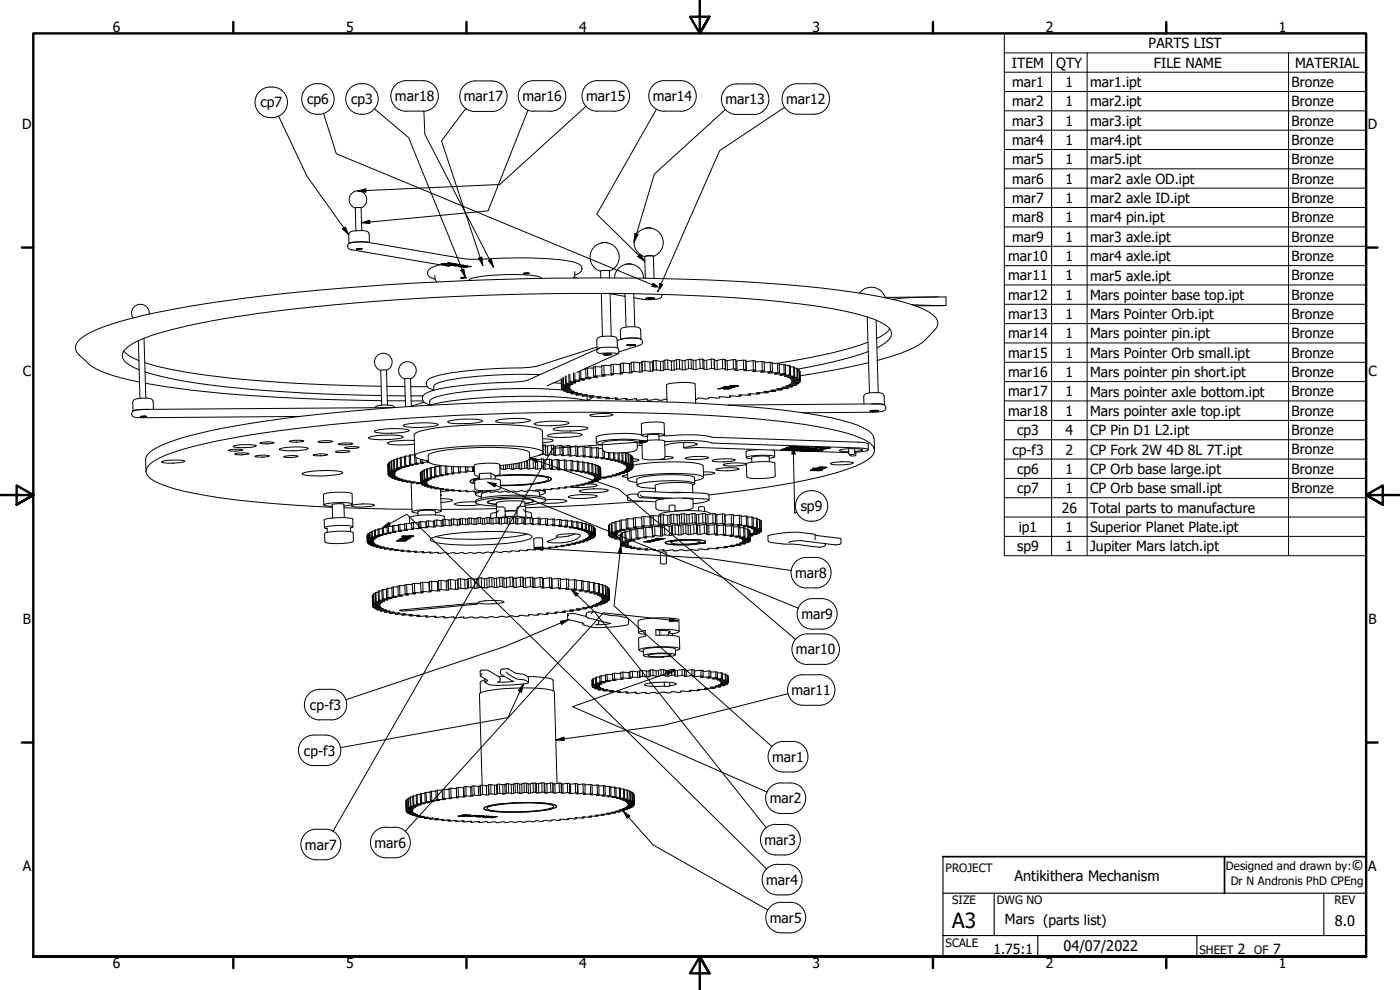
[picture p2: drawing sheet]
<svg xmlns="http://www.w3.org/2000/svg" width="420mm" height="297mm" viewBox="0 0 420 297" stroke-linecap="round" stroke-linejoin="round" font-family="sans-serif">
<defs><g id="words">
<text font-size="6.3" x="285.8" y="278.5">A3</text>
<g font-size="4.4">
<text x="405.6" y="261">©</text>
<text x="304.5" y="264.3">Antikithera Mechanism</text>
<text x="400.6" y="277.8">8.0</text>
<text x="319.2" y="285.4">04/07/2022</text>
</g>
<g font-size="4.2">
<text x="33.9" y="9.6">6</text>
<text x="103.8" y="9.6">5</text>
<text x="173.9" y="9.6">4</text>
<text x="243.8" y="9.6">3</text>
<text x="313.9" y="9.6">2</text>
<text x="383.8" y="9.6">1</text>
<text x="344.7" y="14.5">PARTS LIST</text>
<text x="303.7" y="20.3">ITEM</text>
<text x="317" y="20.3">QTY</text>
<text x="346.3" y="20.3">FILE NAME</text>
<text x="388.7" y="20.3">MATERIAL</text>
<text x="303.7" y="26.1">mar1</text>
<text x="319.8" y="26.1">1</text>
<text x="327.2" y="26.1">mar1.ipt</text>
<text x="387.6" y="26.1">Bronze</text>
<text x="78.1" y="32.2">cp7</text>
<text x="92.2" y="31.3">cp6</text>
<text x="105.4" y="31.3">cp3</text>
<text x="118.5" y="30.3">mar18</text>
<text x="139.2" y="30.4">mar17</text>
<text x="156.8" y="30.3">mar16</text>
<text x="175.9" y="30.3">mar15</text>
<text x="195.9" y="30.3">mar14</text>
<text x="217.7" y="31.3">mar13</text>
<text x="235.9" y="31.2">mar12</text>
<text x="303.7" y="31.9">mar2</text>
<text x="319.8" y="31.9">1</text>
<text x="327.2" y="31.9">mar2.ipt</text>
<text x="387.6" y="31.9">Bronze</text>
<text x="6.6" y="38.7">D</text>
<text x="303.7" y="37.7">mar3</text>
<text x="319.8" y="37.7">1</text>
<text x="327.2" y="37.7">mar3.ipt</text>
<text x="387.6" y="37.7">Bronze</text>
<text x="410.5" y="38.7">D</text>
<text x="303.7" y="43.5">mar4</text>
<text x="319.8" y="43.5">1</text>
<text x="327.2" y="43.5">mar4.ipt</text>
<text x="387.6" y="43.5">Bronze</text>
<text x="303.7" y="49.3">mar5</text>
<text x="319.8" y="49.3">1</text>
<text x="327.2" y="49.3">mar5.ipt</text>
<text x="387.6" y="49.3">Bronze</text>
<text x="303.7" y="55.1">mar6</text>
<text x="319.8" y="55.1">1</text>
<text x="327.2" y="55.1">mar2 axle OD.ipt</text>
<text x="387.6" y="55.1">Bronze</text>
<text x="303.7" y="60.9">mar7</text>
<text x="319.8" y="60.9">1</text>
<text x="327.2" y="60.9">mar2 axle ID.ipt</text>
<text x="387.6" y="60.9">Bronze</text>
<text x="303.7" y="66.7">mar8</text>
<text x="319.8" y="66.7">1</text>
<text x="327.2" y="66.7">mar4 pin.ipt</text>
<text x="387.6" y="66.7">Bronze</text>
<text x="303.7" y="72.5">mar9</text>
<text x="319.8" y="72.5">1</text>
<text x="327.2" y="72.6">mar3 axle.ipt</text>
<text x="387.6" y="72.5">Bronze</text>
<text x="302.6" y="78.3">mar10</text>
<text x="319.8" y="78.3">1</text>
<text x="327.2" y="78.4">mar4 axle.ipt</text>
<text x="387.6" y="78.3">Bronze</text>
<text x="302.6" y="84.1">mar11</text>
<text x="302.6" y="89.9">mar12</text>
<text x="319.8" y="84.1">1</text>
<text x="319.8" y="89.9">1</text>
<text x="327.2" y="84.2">mar5 axle.ipt</text>
<text x="327.2" y="90">Mars pointer base top.ipt</text>
<text x="387.6" y="84.1">Bronze</text>
<text x="387.6" y="89.9">Bronze</text>
<text x="302.6" y="95.7">mar13</text>
<text x="319.8" y="95.7">1</text>
<text x="327.2" y="95.8">Mars Pointer Orb.ipt</text>
<text x="387.6" y="95.7">Bronze</text>
<text x="302.6" y="101.5">mar14</text>
<text x="319.8" y="101.5">1</text>
<text x="327.2" y="101.5">Mars pointer pin.ipt</text>
<text x="387.6" y="101.5">Bronze</text>
<text x="302.6" y="107.3">mar15</text>
<text x="319.8" y="107.3">1</text>
<text x="327.2" y="107.4">Mars Pointer Orb small.ipt</text>
<text x="387.6" y="107.3">Bronze</text>
<text x="6.8" y="112.9">C</text>
<text x="302.6" y="113.1">mar16</text>
<text x="319.8" y="113.1">1</text>
<text x="327.2" y="113.2">Mars pointer pin short.ipt</text>
<text x="387.6" y="113.1">Bronze</text>
<text x="410.7" y="112.9">C</text>
<text x="302.6" y="118.9">mar17</text>
<text x="319.8" y="118.9">1</text>
<text x="327.2" y="119">Mars pointer axle bottom.ipt</text>
<text x="387.6" y="118.9">Bronze</text>
<text x="302.6" y="124.8">mar18</text>
<text x="319.8" y="124.7">1</text>
<text x="327.2" y="124.8">Mars pointer axle top.ipt</text>
<text x="387.6" y="124.7">Bronze</text>
<text x="305.2" y="130.6">cp3</text>
<text x="319.8" y="130.5">4</text>
<text x="327.2" y="130.6">CP Pin D1 L2.ipt</text>
<text x="387.6" y="130.5">Bronze</text>
<text x="303.8" y="136.4">cp-f3</text>
<text x="319.8" y="136.4">2</text>
<text x="327.2" y="136.4">CP Fork 2W 4D 8L 7T.ipt</text>
<text x="387.6" y="136.3">Bronze</text>
<text x="305.2" y="142.2">cp6</text>
<text x="319.8" y="142.1">1</text>
<text x="327.2" y="142.2">CP Orb base large.ipt</text>
<text x="387.6" y="142.1">Bronze</text>
<text x="305.2" y="147.9">cp7</text>
<text x="319.8" y="148">1</text>
<text x="327.2" y="148">CP Orb base small.ipt</text>
<text x="387.6" y="147.9">Bronze</text>
<text x="240.3" y="153.4">sp9</text>
<text x="318.6" y="153.8">26</text>
<text x="327.2" y="153.8">Total parts to manufacture</text>
<text x="305.7" y="159.6">ip1</text>
<text x="319.8" y="159.6">1</text>
<text x="327.2" y="159.6">Superior Planet Plate.ipt</text>
<text x="305.3" y="165.4">sp9</text>
<text x="319.8" y="165.4">1</text>
<text x="327.2" y="165.4">Jupiter Mars latch.ipt</text>
<text x="238.6" y="173.4">mar8</text>
<text x="240.5" y="185.7">mar9</text>
<text x="6.9" y="187.2">B</text>
<text x="410.7" y="187.2">B</text>
<text x="238.9" y="196.3">mar10</text>
<text x="237.5" y="208.6">mar11</text>
<text x="93" y="213">cp-f3</text>
<text x="91.2" y="226.7">cp-f3</text>
<text x="231.7" y="228.6">mar1</text>
<text x="231.1" y="241">mar2</text>
<text x="91.5" y="254.9">mar7</text>
<text x="112.4" y="254.4">mar6</text>
<text x="229.4" y="253.5">mar3</text>
<text x="6.8" y="261.4">A</text>
<text x="410.6" y="261.4">A</text>
<text x="230" y="265.5">mar4</text>
<text x="231.1" y="276.8">mar5</text>
<text x="301.6" y="277.4">Mars (parts list)</text>
<text x="298.2" y="286.2">1.75:1</text>
<text x="371.5" y="286.2">2</text>
<text x="382.1" y="286.2">7</text>
<text x="33.9" y="290.5">6</text>
<text x="103.8" y="290.5">5</text>
<text x="173.9" y="290.5">4</text>
<text x="243.8" y="290.5">3</text>
<text x="313.9" y="290.5">2</text>
<text x="383.8" y="290.5">1</text>
</g>
<g font-size="3.5">
<text x="283.8" y="261.7">PROJECT</text>
<text x="367.9" y="261">Designed and drawn by:</text>
<text x="369.4" y="265.7">Dr N Andronis PhD CPEng</text>
<text x="285.8" y="271.3">SIZE</text>
<text x="299.1" y="271.3">DWG NO</text>
<text x="400.5" y="271.3">REV</text>
<text x="283.8" y="284">SCALE</text>
<text x="360" y="286.2">SHEET</text>
<text x="376.4" y="286.2">OF</text>
</g>
</g></defs>
<!-- layer: Visible (ANSI) -->
<g fill="none" stroke="#000" stroke-width=".3">
<path d="M105.4 74.9h.1M105.4 74.9a1.06 1.06 0 0 1-1.1-1.1 1.06 1.06 0 0 1 1.2-1l4.7-.1 29.4 5 5 .1a120.8 120.8 0 0 1 27.1 .7 3.3 3.3 0 0 1 3 2v.2a2.3 2.3 0 0 1-2.2 1.9M105.4 74.9l29.4 5.1M107 74.7h1.7zM107 74.7l1.7-.1zM108.4 62.3l-1.8 .1 .2 6.8M108.4 62.3l.2 6.9M108.4 62.4a2.65 2.65 0 0 0 1.1-4.1 2.65 2.65 0 0 0-4.3 .1 2.65 2.65 0 0 0 1.4 4M110.8 72.8a12.6 12.6 0 0 0-6.1 .3v-3a1.26 1.26 0 0 1 1.3-.8l2.6-.1a1.98 1.98 0 0 1 2.1 .7l.2 2.9M132 79.4a4.9 4.9 0 0 0-3.6 1.9l-.1 .5a2.11 2.11 0 0 0 2.3 2M133.1 79.1v.1l-.6-.1M133.3 79.3v.1"/>
<path d="M134.5 79.6h.4M134.9 79.4l.4 .3-.3-.3M135 78.9v.2l-.8-.2 2 .2h-.5M135 79.1l-2.7 .1 1 .2M135 79h.5M135.3 79.5h.1M135.3 79.4l.5 .2-.5 .1M135.7 79.1l-2.6 .1 .9 .1-.7 .1M135.7 79v.1M136.4 79.7h.4v.1zM136.4 79.2h-.3l1.7 .2h-.5M136.4 79.3l-2.4 .3 .5-.1"/>
<path d="M136.7 79.6l-.9 .1 3.3-.1-2.3 .2M136.8 79.2h-.4M136.8 79.7h.1M136.9 79.2l-1.6 .3M137.3 79.3v.1h-.4M138.2 79.8h-.5M138.3 79.9l.7 .1-.5 .1M138.4 79.7l-.1 .2M138.4 80l.1 .1M138.6 79.7h.2M139.2 79.7l.5 .1-.9-.1M139.2 79.8h-.4"/>
<path d="M139.6 79.7h.2l-2.3 .2 1 .2M139.6 79.7l.9 .2h-2.1M140.2 79.7l-.5 .1M182.2 72.8l-1.7 .1M188 79.3a4.4 4.4 0 0 1 5.2 4.2M188 79.3a4.4 4.4 0 0 0-3.6 4.1M189.5 79.3l-1.2-.2-.5 .2M193.5 76.9l1.3-.2 1.3 .2 .2 6.7M193.5 76.9l.2 6.6M195.4 68.5l-1.2-.1-.5 .1M196.1 76.9a4.4 4.4 0 0 0 2-6.8 4.4 4.4 0 0 0-7.1 .2 4.4 4.4 0 0 0 2.5 6.7M44.8 94.3a2.65 2.65 0 0 0-3.3-2.9 2.65 2.65 0 0 0-1.6 4"/>
<path d="M130.5 82.7l.2 1.5 .4 .4M138.3 83.3h1.7zM139.1 80.2l2.3-.2-2.4 .2h.1M139.1 80.2h.1M139.9 80l-.5 .1M157.1 82h1.8zM162.5 83.6a3.4 3.4 0 0 0-2.8-1 62.9 62.9 0 0 0-18.4 1l-.7 .6M172.2 83.2l1 .2M172.5 81.5l-.1 1.5-.4 .4M180.3 83.4v-2l1.3-.3 1.3 .2v2.1M180.5 88l.3 13M182.9 81.3a4.4 4.4 0 0 0 2-6.8 4.4 4.4 0 0 0-7.1 .2 4.4 4.4 0 0 0 2.5 6.7"/>
<path d="M183.1 88l.3 12.9M183.1 88.1l4.5 .8M186.6 98.5a9.2 9.2 0 0 1 5.2-.2l.4 .5 .2 3a11.7 11.7 0 0 0-6.2 .1v-2.6zM187.6 88.1l.3 10M190.2 88.1l.3 10M193.8 89.6l1.3-.2 1.4 .1-1.3 .2zM198.6 88.3a1.4 1.4 0 0 1-1.8 1.5l-3.4 .1-3.2-.5M258 87.9a4.4 4.4 0 0 1 4.3-1.7 4.4 4.4 0 0 1 3.4 3.1M260.3 95.1l.6 22.8M262.9 96l.7 21.8M267 98.7a10.2 10.2 0 0 1-3.9 2.9M267.8 89.8a135.6 135.6 0 0 1 16.1-.7v2.6"/>
<path d="M273.7 91.4l10.2 .3M281.5 89.1l-15.9 .1M283.9 91.7l-9.2 .1M37.1 105.4a10.8 10.8 0 0 0 4.6 2.8M41.5 102.2l.5 17.3M43.2 101.5l.6 18M43.4 108.8a174.7 174.7 0 0 0 37.2 5.7l16.1 .9 17.7 .5M43.5 111.6a135.5 135.5 0 0 0 27.6 4.8 511.4 511.4 0 0 0 43.4 2.3M43.6 115a404.1 404.1 0 0 0 60.1 5l10.8 .2M114.3 111.1h1.7l.3 10.4M114.3 111.1l.3 10.5M116 111.1a2.65 2.65 0 0 0 1.1-4.1 2.65 2.65 0 0 0-4.2 .1 2.65 2.65 0 0 0 1.3 4.1"/>
<path d="M116.1 115.9l5.4 .1M116.2 118.7l5.4 .1M121.5 113.7l1.7-.1 .2 8.3M121.5 113.7l.2 8.3M123.2 113.6a2.65 2.65 0 0 0 1.2-4.1 2.65 2.65 0 0 0-4.3 .2 2.65 2.65 0 0 0 1.4 4M123.3 116h5M123.4 118.8h3.6M162.1 112.4a127.8 127.8 0 0 0-29.2 2.1 3.2 3.2 0 0 0-2.7 1.4v1.2M166.2 114.8l2.2 .2M168.4 113.9l.1 2.5M168.5 116.4l2.6 .2-2.4 .2M168.5 113.8l.1 2.3"/>
<path d="M168.5 113.8l-4.3 1.9M168.6 116.1l2.3 .1M168.6 113.7l.1 2.2M168.7 115.9l-.1 .2M168.7 116.8l2.8 .2-2.3 .3M168.7 116.5v.3M168.9 113.3l.1 2.3M169 115.6l2.2 .2M169 113.2l.1 2.3M169.1 115.5l-.1 .1M169.2 117.3l3.1 .1-2.2 .3M169.2 117v.3"/>
<path d="M169.6 112.8l.1 2.3M169.7 115.1l2.2 .1-.2 .1M169.9 112.8v2.2M169.9 115l-.2 .1M170.1 117.7l3.2 .1-1.9 .3M170.1 117.4v.3M170.7 112.4l.1 2.2M170.8 114.6l2 .2-.3 .1M170.9 116.2l-2.4 .2M170.9 116.1v.1M171 112.3l.1 2.2M171.1 114.5l-.3 .1"/>
<path d="M171.2 115.8l-2.5 .1M171.2 115.7v.1M171.4 118.1l3.3 .1-1.8 .3M171.4 117.8v.3M171.7 115.2v.1M171.7 115.3l-2.6 .2M172.1 111.9l.1 2.3M172.2 114.2l1.8 .2-.3 .1M172.5 114.9l-2.6 .1M172.5 111.8l.1 2.3M172.5 114.8v.1M172.6 114.1l-.4 .1"/>
<path d="M172.9 118.5h3.4l-1.5 .3M172.9 118.1v.4M173.7 114.3v.2M173.7 114.5h-2.6M173.8 111.4l.1 2.3M173.9 113.7l1.6 .2-.4 .1M174.3 111.2v2.4M174.3 113.6l2.5 .1M174.3 113.6l-.4 .1M174.8 118.8h3.4l-1.3 .3M174.8 118.5v.3M175.1 110.9h.7"/>
<path d="M175.1 114l-2.5 .1M175.1 113.9v.1M175.9 113.3l1.4 .2-.5 .2M176.1 118.8l.1 1.4 1.8-1.1M176.3 110.4l-.5 .1 .1 2.8M176.4 113.2h2.4M176.4 113.2l-.5 .1M176.8 113.5v.2M176.9 119.1l3.5-.1-1.2 .4M176.9 118.8v.3M178.1 110.4h-1.8l.1 2.8M178.1 112.9l1.3 .2-.6 .1"/>
<path d="M178.6 110l-.5 .1v2.8M178.7 112.8l2.4 .1M178.7 112.8l-.6 .1M178.8 113.1v.1M179 105.4a2.09 2.09 0 0 1 2.3-1.2l4.1 .2 .3 .4v1.1h-4.4a2.23 2.23 0 0 1-2.3-.4M179.2 104.1l-18.2 5.8-4.7 .5a126.8 126.8 0 0 0-24.6 2.2 5.5 5.5 0 0 0-3.7 2v.6a1.67 1.67 0 0 0 1.4 1.5l.8 .3M179.2 119.4l3.6-.2-.9 .4M179.2 119v.4M180.6 110.1l-2-.1 .1 2.8M180.6 112.5l1.1 .3-.6 .1M181 106.3l2.3-.1 .3 .2-1.7 .1zM181.1 106.3h2.5l-1.1 .2z"/>
<path d="M181.1 112.6v.3M181.2 109.6l2.1 .1M181.2 109.6l.1 2.8M181.2 109.6l-.6 .1v2.8M181.3 112.4l2.2 .1M181.3 112.4l-.7 .1M181.9 119.2v.4M183.4 112.1l.8 .3-.7 .1M183.5 112.2v.3M184.1 109.3l2 .1M184.1 109.3v2.7M184.1 109.3l-.8 .1 .1 2.7"/>
<path d="M184.1 112l2.1 .2M184.1 112l-.7 .1M184.7 119.4l-2.8 .2M184.7 119.4l.7 .1-.7 .3M184.7 119.4v.4M184.7 119.8l3.5-.2-.5 .3M185.3 102.2a12.6 12.6 0 0 1 7.1-.4l.4 .8a.92 .92 0 0 1-.8 1l-6.3 2M185.3 104.3l-.1-2.4a1.09 1.09 0 0 0-1.4-1h-2.6a2 2 0 0 0-2 .9v3l.7-.4-21.7 9.8-5.3 .5a100.5 100.5 0 0 0-23.7 2.7 2.76 2.76 0 0 0-2.5 2.1l.1 .2a1.75 1.75 0 0 0 1.4 1.5l.8 .3v-1.1a3.3 3.3 0 0 1 2.8-1.5 137.5 137.5 0 0 1 37.4-1.9M185.6 106.1l-12.5 5.6M186.3 109.4h-.2l.1 2.8M186.4 111.8l.5 .3-.7 .1M187 109l1.9 .1"/>
<path d="M187 109l.1 2.7M187 109h-.7l.1 2.8M187.1 111.7l1.9 .2M187.1 111.7l-.7 .1M187.7 119.6v.3M188 103.6l1.2-.2 1.5 .1-1.2 .2zM188 103.6l1.3-.2 1.4 .1-1.3 .2zM189.4 109.1h-.5l.1 2.8M189.5 111.5l.2 .3-.7 .1M190.2 108.7l1.7 .2M190.2 108.7l.1 2.7M190.2 108.7h-.8l.1 2.8"/>
<path d="M190.3 111.4l1.7 .2M190.3 111.4l-.8 .1M190.9 119.7l.1 .3M192.6 108.8l-.7 .1 .1 2.7M192.7 111.2l.1 .4h-.8M192.7 111.2v-2.8v3M193.5 108.4l1.5 .3M193.5 108.4l.1 2.8M193.5 108.4h-.8M193.6 111.2l1.5 .2M193.6 111.2h-.9M194.1 119.7v.2"/>
<path d="M194.2 119.7l-2.4 .3h-.8l.1-.3h-.7l-2.7 .2M194.2 119.7v.2a3.2 3.2 0 0 0 2.4-.1h.8v.2a3.1 3.1 0 0 0 2.4-.3h.4M195.9 111.4l-.1-2.8-.8 .1 .1 2.7M195.9 111.4h-.8M196 108.2l-.2 .4M196 108.2l.1 2.8M196.1 111l-.2 .4M196.9 108.2l1.3 .2M196.9 108.2l.1 2.8M196.9 108.2h-.9M197 111l1.3 .2M197 111h-.9"/>
<path d="M199.1 111.2l-.1-2.8h-.8l.1 2.8M199.1 111.2h-.8M199.5 108.1l-.5 .3M199.5 108.1l.1 2.8M199.6 110.9l-.5 .3M200.4 108l1.1 .3M200.4 108v2.8M200.4 108l-.9 .1M200.4 110.8l1.1 .3M200.4 110.8l-.8 .1M202.4 111l-.1-2.7h-.8v2.8M202.4 111l-.9 .1"/>
<path d="M203 107.9l-.7 .4M203 107.9l.1 2.8M203.1 110.7l-.7 .3M203.1 110.7h.9M203.9 107.9l.8 .3M203.9 107.9l.1 2.8M203.9 107.9h-.9M204 110.7l.8 .3M205.7 110.9l-.1-2.7h-.9l.1 2.8M205.7 110.9l-.9 .1M206.5 107.9l-.9 .3M206.5 107.9l.1 2.7"/>
<path d="M206.6 110.6l-.9 .3M206.6 110.6h.9M207.4 107.8l.6 .3M207.4 107.8l.1 2.8M207.4 107.8l-.9 .1M207.5 110.6l.6 .3M208.1 110.9l-.1-2.8h.8l.1 2.8M208.1 110.9h.8M210 107.8l-1.2 .3M210 107.8l.1 2.8M210 107.8h.9M210.1 110.6l-1.2 .3"/>
<path d="M210.1 110.6h.9M210.9 107.8l.3 .3M210.9 107.8l.1 2.8M211 110.6l.3 .3M211.3 110.9l-.1-2.8h.8l.1 2.8M211.3 110.9h.8M213.4 107.8l-1.4 .3M213.4 107.8l.1 2.8M213.4 107.8h.9M213.5 110.6l-1.4 .3M213.5 110.6h.9M214.4 110.6l.1 .3h.8"/>
<path d="M214.4 110.6l-.1-2.8 .2 3M214.4 108.1h.8l.1 2.8M215.9 119.1v.1a3.2 3.2 0 0 1-2.3 0l-.8 .1-.1 .2a2.86 2.86 0 0 1-2.3 0h-.9l-.8 .3M215.9 119.1l3.3 .1M215.9 116.5v.2M215.9 119.1l.1 .1M216.7 116.4v.1M216.7 116.4l.9 .2M216.8 107.8l-1.6 .3M216.8 107.8l.1 2.8M216.8 107.8l.8 .1M216.9 110.6l-1.6 .3"/>
<path d="M216.9 110.6h.8M217.6 116.6h.1M217.6 108.2h.6l.1 2.8M217.7 110.6l-.1 .3 .7 .1M217.7 110.6l-.1-2.7 .1 2.8M218.1 116.1l-1-.1 3.5 .1-.6 .1M218.1 116.1l-.7 .1 .7 .2 1.9-.2M218.1 115.9v.2M218.3 115.9l-.2 .3-.5-.1M218.5 116.1h-.4h1.5M218.5 116l1.1 .1M218.9 116.5h.6l-.3 .2a3.3 3.3 0 0 1-2.5-.2"/>
<path d="M218.9 116.5a1.47 1.47 0 0 1-1.6-.1l-1.9 .3 1.3-.2M218.9 116.5h.1M218.9 115.9h.1M219 115.8l1-.2 .5 .1-.9 .1h2.1l-.9 .2h-.5l.8-.1zM219.1 116.5h-.3M219.2 115.8h.4M219.2 118.8v.4M219.6 116.1l.4 .1M219.6 115.7v.1M220 107.9l-1.8 .3M220 107.9h.8l.1 2.8M220 107.9l.1 2.8"/>
<path d="M220.1 110.7l-1.8 .3M220.1 110.7h.8M220.2 116.1v.1M220.5 115.7h.1M220.8 115.9v.1M220.9 108.3h.2l.1 2.8M220.9 110.7l-.4 .4h.7M221.1 115.7h.4M222.3 118.9l-3.4-.1 .3 .4M222.3 118.5v.4M223.1 108.1l-2 .2M223.1 108.1h.8v2.8"/>
<path d="M223.1 108.1l.1 2.7M223.2 110.8l-2 .3M223.2 110.8l.7 .1M223.9 110.9l-.6 .3h.6M225.3 118.5h-3.5l.5 .4M225.3 118.1v.4M226 108.2l-2.1 .3v2.7M226 108.2l.7 .1 .1 2.8M226 108.2l.1 2.8M226.1 111l-2.2 .2M226.1 111l.7 .1M226.5 111.2v.2"/>
<path d="M226.7 108.7l2-.3 .1 2.8M226.8 111.1l-.9 .3h.6M228 118.1l-3.5 .1 .8 .3M228 117.8v.3M228.7 108.4l.6 .1 .1 2.8M228.8 111.2l-2.3 .2M228.8 111.2l.6 .1M228.9 111.4v.3M229.4 108.9l1.7-.2 .1 2.8M229.4 111.3l-1.1 .3 .6 .1M230.5 117.4v.4M230.5 117.8l-3.5 .1 1 .2"/>
<path d="M230.9 111.8v.2M231.1 108.7l.6 .1 .1 2.7M231.2 111.5l-2.3 .2M231.2 111.5h.6M231.7 109.1l1.6-.1 .1 2.8M231.8 111.5l-1.3 .4 .4 .1M232.8 117.3l-3.5 .2 1.2 .3M232.8 112.1v.2M232.8 117v.3M233.3 109l.5 .1 .1 2.8M233.4 111.8l-2.5 .2M233.4 111.8l.5 .1"/>
<path d="M233.8 109.4l1.4-.1 .1 2.8M233.9 111.9l-1.5 .3 .4 .1M234.4 112.4v.2M234.8 116.9l-3.4 .2 1.4 .2M234.8 116.6v.3M235.2 109.3l.5 .1 .1 2.8M235.3 112.1l-2.5 .2M235.3 112.1l.5 .1M235.7 109.7h1.2v2.8M235.7 112.8v.1M235.8 112.2l-1.8 .3 .4 .1M236.5 116.1v.4"/>
<path d="M236.5 116.5l-3.4 .2 1.7 .2M236.6 113.2v.1M236.9 109.7l.3 .1 .1 2.8M236.9 112.5l-2.5 .1M236.9 112.5l.4 .1M237.2 110.1h1l.1 2.7M237.3 112.6l-1.9 .2 .3 .1M237.3 113.7h2.6M237.3 113.6v.1M237.7 114.1l2.5 .1M237.7 114v.1M237.9 116l-3.2 .3 1.8 .2"/>
<path d="M237.9 115.7v.3M238.2 110.1l.2 .1 .1 2.8M238.3 112.8l-2.6 .1M238.3 112.8l.2 .2M238.4 110.5h.7l.1 2.8M238.5 113l-2.1 .2 .2 .1M238.9 115.2l.1 .4M239 115.6l-3.1 .3 2 .1M239.1 110.5l.2 .1 .1 2.8M239.2 113.3h-2.6M239.2 113.3l.2 .1M239.3 110.9h.5l.1 2.8"/>
<path d="M239.4 113.4l-2.2 .2 .1 .1M239.7 115.1l-2.9 .3 2.2 .2M239.7 114.8v.3M239.8 110.9l.1 2.9M239.9 113.7v.1M239.9 111.4h.2l.1 2.8M239.9 113.8l-2.2 .3M240.1 114.6l-2.7 .4 2.3 .1M240.1 111.4l.1 2.8M240.1 114.3v.3M240.2 114.2l-2.5 .3 2.4 .1M240.2 114.2h.1"/>
<path d="M260.5 102.7a139.6 139.6 0 0 1-27.2 6.3M260.6 105.5l-7.5 2.3-13.8 3M260.7 108.8l-9.5 2.1-11.1 1.9M263.2 104.4a8.1 8.1 0 0 0 4.3-3.6 2.99 2.99 0 0 0-1.9-3.4 43.6 43.6 0 0 0-14.2-4.5 350.8 350.8 0 0 0-54.7-4.6 804.4 804.4 0 0 0-119.6 5.8 175.6 175.6 0 0 0-33.8 7.4 12.3 12.3 0 0 0-6.5 4.4 2.86 2.86 0 0 0 1.8 3.4l3.1 1.6M263.3 108.1l7.3-2.2a19.7 19.7 0 0 0 10.5-7.7 2.78 2.78 0 0 0-1-3.7 33.8 33.8 0 0 0-13-4.9 303.3 303.3 0 0 0-47.9-5.3 903.8 903.8 0 0 0-146.8 5.3 246.9 246.9 0 0 0-38.9 7.6 29.1 29.1 0 0 0-9.7 4.7 2.82 2.82 0 0 0 0 4.6 21.4 21.4 0 0 0 12.6 6.9l5.5 1.2M42.2 125h1.7zM44.7 122.8l-3.6 .2-1.2 .3M46.1 122.8l-.2-2.6a1.3 1.3 0 0 0-1.4-.7h-2.5a2.08 2.08 0 0 0-2.1 .9v2.9M48.5 138.5a15.3 15.3 0 0 1 7-.1 14 14 0 0 1-6.9 .3zM68.5 135.1l2.6-.3 1.8 .2a7.7 7.7 0 0 1-4.4 .1zM69.9 133.9a14.4 14.4 0 0 1 7-.2 12.8 12.8 0 0 1-7 .2zM70.4 136.2l2.6-.3 1.8 .2a7.6 7.6 0 0 1-4.4 .1z"/>
<path d="M76.5 136.9l2.6-.3 1.8 .2a7.6 7.6 0 0 1-4.4 .1zM78 132.9l2.6-.3 1.7 .2a7.5 7.5 0 0 1-4.3 .1zM83.9 134.7a20.5 20.5 0 0 1 8.5-.3l.1 .2a19 19 0 0 1-8.7 .3zM85.1 137l2.7-.3 1.7 .2a7.7 7.7 0 0 1-4.4 .1zM86.8 132.4l1.7-.3 2.6 .2a7.5 7.5 0 0 1-4.3 .1zM94 136.5l2.6-.3 1.7 .2a7.7 7.7 0 0 1-4.3 .1zM95.4 132.5l2.6-.3 1.8 .2a7.6 7.6 0 0 1-4.4 .1zM100.7 135.5l2.6-.3 1.7 .2a7.6 7.6 0 0 1-4.3 .1zM101.5 133.2l1.8-.3 2.6 .2a8.2 8.2 0 0 1-4.4 .1zM103.4 134.3l1.8-.3 2.6 .2a7.6 7.6 0 0 1-4.4 .1zM110.6 131.3a23.4 23.4 0 0 1 10.1-.4l.3 .1a9 9 0 0 1-5.2 .9h-2.7a3.2 3.2 0 0 1-2.5-.6zM112.3 129.4a21.6 21.6 0 0 1 10.5-.3 3.1 3.1 0 0 1-2.5 .7l-5.5 .2a3.4 3.4 0 0 1-2.5-.6z"/>
<path d="M116.2 120.3h5.5M116.4 139.3l.1 2.9 1.9 .1-1.9 .1v-.2M116.4 139.3l.1 2.8 1.9-.1M116.4 139.3h.1M116.6 139v2.8l1.8 .1M116.6 139l.1 2.8 1.9-.2M116.6 139h.3M117 138.6v2.9h1.6M117 138.6l.1 2.8 1.9-.1M117.4 138.6h-.4M117.6 138.2l-.2 .1 .1 2.8 1.5 .1M117.6 138.2v2.8h2"/>
<path d="M117.6 138.2h.5M118.2 122.3l-74.8 .5a6.6 6.6 0 0 0-3.7 .8l-.2 .5a1.13 1.13 0 0 0 1.4 1.2l49-.3M118.3 137.9l-.2 .1 .1 2.7 1.6 .2h-.2M118.3 137.9l.1 2.8 2-.1M118.4 122.3a2.93 2.93 0 0 0-3-.8l-2.2 .3-.7 .5M119 137.9h-.7M119.3 137.5l-.3 .1 .1 2.8 1.5 .1h-.2M119.3 137.5v2.8h2M119.3 137.5h.8M120.4 137.2l-.3 .1 .1 2.8 1.4 .1h-.3M120.4 137.2l.1 2.8 2-.1M120.4 137.2h1"/>
<path d="M120.5 140l-.3 .1M121 127.7a21.7 21.7 0 0 1 10.5-.3 9.4 9.4 0 0 1-5.3 .9l-2.7-.1a3.3 3.3 0 0 1-2.5-.5zM121.7 136.8l-.3 .1 .1 2.8 1.3 .2h-.3M121.7 136.8l.1 2.8h1.9M121.7 136.8h1.1M121.8 139.6l-.3 .1M123.2 136.5l-.4 .1 .1 2.8 1.2 .2-.4-.1M123.2 136.5l.1 2.8h1.9M123.2 136.5h1.2M123.3 139.3l-.4 .1M123.4 120.3h3.6M124.3 132.2l-5.3 .1a4.2 4.2 0 0 0-2.8 .7 10.3 10.3 0 0 0 5.5 .5l2.6-.2"/>
<path d="M124.4 136.3h.1M124.4 136.3l.1 2.8 1.1 .1h-.4M124.8 137.3l.1 1.7h1.8M124.9 139l-.4 .1M126.2 137.8v1l1 .1-.5 .1v-.2M126.7 137.9v.8h1.8M126.7 138.7l-.5 .1M127.3 120.7l-4.1 1.2M128.1 138.2v.2l.5 .2M128.5 138.5l.2 .2M128.5 138.3v-1.6a3.7 3.7 0 0 1 2.9-1.2 87 87 0 0 1 25.8-.5l1 .2 .7 .6 .1 1.7a2.94 2.94 0 0 1-2.5 1.3l-6.5 .9M128.5 138.3l.1 .3a15.1 15.1 0 0 0 7.2 1.4l6.5 .1"/>
<path d="M128.5 138.4h-.4M130.8 140l-.4 .1 .1 2.7 1.2 .2-.3-.1M130.8 140h1.1M130.8 140v2.7M133.6 139.8l.1 2.4 .9 .2-.4 .1v-.2M134.1 139.9l.1 2.2 1.6 .1M134.3 126.5a21.7 21.7 0 0 1 10.5-.3 9.4 9.4 0 0 1-5.2 .9h-2.7a2.92 2.92 0 0 1-2.6-.6zM135.5 139.9l.1 2 .7 .2-.5 .1v-.2M136 140l.1 1.8 1.6 .1M148.7 126.4a21.6 21.6 0 0 1 10.5-.3 3.1 3.1 0 0 1-2.5 .7l-5.5 .1a3.2 3.2 0 0 1-2.5-.5zM150.3 139.6v1.1l.8 .2M151.7 139.5v1.3l-.6 .1v-1.3"/>
<path d="M152.2 139.5l.1 1.1-.6 .2M152.9 139.4l.1 1.2 .6 .2M154.1 139.2l.1 1.6h-.6l-.1-1.5M154.9 139.1v1.4l-.7 .3M155.5 139v1.5l.5 .2M156.5 138.8l.1 1.9h-.6v-1.8M157.4 138.5l.1 2-.9 .2M158.1 138.3l.1 2.2 .2 .2M158.9 138l.1 2.7h-.6l-.1-2.5M159 137.4a7.8 7.8 0 0 0 3.9-1.5v-.4a15.1 15.1 0 0 0-7.7-1.6 111.6 111.6 0 0 0-28.5 1.7l-1.9 .7-.3 .4v.3a6.9 6.9 0 0 0 4 1.2M160 137.7l-1.3 .3M160 137.7l.1 2.8-1.1 .2"/>
<path d="M160 137.7h.6M160.3 127.2a23.3 23.3 0 0 1 10.2-.5l.3 .2a3.4 3.4 0 0 1-2.5 .7l-5.5 .1a2.98 2.98 0 0 1-2.5-.5zM160.6 137.7l.2 3h.6l-.1-2.7M160.6 137.7l.2 3M162.5 137.7l-1.8 .3M162.5 137.7l.1 2.8-1.2 .2M162.5 137.7h.6M162.8 131.6l3.2 .5-.3 .3-2.8 .5M162.9 135.7l-.1-6.3a3.7 3.7 0 0 0-3.1-1.3 111.2 111.2 0 0 0-32.4 1 3.6 3.6 0 0 0-3 1.4l.2 6.3M163 133.5l.1 2.8-1.3 .3M163 133.5h.6M163 133.5l-.1 .1"/>
<path d="M163.1 137.7v3.1h.5l-.1-2.8M163.1 136.3h.6M163.1 137.7l.1 2.9M163.6 133.5l.2 3.1h.6l-.1-2.8M163.6 133.5l.2 3M164.3 130.7a23.4 23.4 0 0 1 10.1-.5l.3 .2a9 9 0 0 1-5.2 .8h-2.7a3.2 3.2 0 0 1-2.5-.5zM164.9 137.8l-1.8 .2M164.9 137.8l.1 2.8-1.4 .2M164.9 137.8h.6l.1 2.8-.3 .2 .5 .1-.1-2.8M165.5 133.6l-1.8 .2M165.5 133.6l.1 2.7-1.2 .3M165.5 133.6h.7"/>
<path d="M166 128.7a21.6 21.6 0 0 1 10.4-.3 3.1 3.1 0 0 1-2.5 .7l-5.4 .2a3.2 3.2 0 0 1-2.5-.6zM166.2 133.6v3h.6l-.1-2.7M166.2 133.6v2.8l-.6-.1M167.2 137.9l-1.7 .2M167.2 137.9h.5l.1 2.8-.5 .3h.6l-.1-2.8 1.6-.2M167.2 137.9l.1 2.8-1.5 .2M168 133.6l-1.8 .2M168 133.6l.1 2.8-1.3 .2M168 133.6l.7 .1v2.7l-.2 .3h.6l-.1-2.8M168.1 136.4h.6M169.4 138v2.8l-1.5 .2M169.4 138h.5l.1 2.8-.7 .3h.5v-.2"/>
<path d="M170.4 133.7l-1.7 .2M170.4 133.7l.1 2.8-1.4 .2M170.4 133.7l.6 .1 .1 2.7-.3 .3h.5l-.1-2.7M170.5 136.5h.6M171.4 138.2v2.8l-1.6 .1M171.4 138.2h.5l.1 2.8-.9 .3h.4v-.2M171.4 138.2l-1.5 .1M172.8 133.8l-1.8 .3M172.8 133.8l.5 .1 .1 2.7-.5 .3h.5v-2.7l1.6-.2M172.8 133.8v2.8l-1.5 .2M172.8 136.6h.6M173.2 138.4l.1 2.7-1.8 .2"/>
<path d="M173.2 138.4h.5v2.8l-.9 .2 .3 .1v-.2M173.2 138.4l-1.3 .1M174.9 138.6l.1 2.7-1.9 .2M174.9 138.6h.4v2.8l-1.1 .2h.3M174.9 138.6l-1.2 .1M175 134v2.8l-1.6 .1M175 134h.5l.1 2.8-.6 .3h.5l-.1-.3M175 136.8h.6M176.4 138.8v2.8l-1.9 .1M176.4 138.8l.3 .1 .1 2.8-1.3 .2 .3-.1M176.4 138.8l-1.1 .1M176.5 120.2a142.8 142.8 0 0 0-36.3-.5l-6 .8-5.5 1.1"/>
<path d="M177.1 134.1l.1 2.8-1.7 .2M177.1 134.1l.5 .1 .1 2.7-.8 .3 .4 .1v-.2M177.1 134.1l-1.6 .2M177.1 124.5a16.1 16.1 0 0 1 6.8-.2l.1 .2a15.3 15.3 0 0 1-7 .2zM177.2 136.9h.5M177.6 139.1l.1 2.7-1.9 .1M177.6 139.1h.3l.1 2.8-1.5 .2h.3M177.6 139.1h-.9M177.9 139.4h.7M178.6 139.4l.1 2.7-1.9 .1M178.6 139.4h.2l.1 2.8-1.5 .2h.1M178.9 139.7h.5"/>
<path d="M179.1 134.3v2.8l-1.8 .2M179.1 134.3l.4 .1 .1 2.7-.9 .3h.4v-.1M179.1 134.3l-1.5 .1M179.1 137.1h.5M179.4 139.7l.1 2.7-2 .1M179.4 139.7l.2 2.8-1.5 .2M179.6 140h.3M179.9 140l.1 2.8h-1.9M179.9 140l.2 2.9-1.7 .1M180.8 134.5l-1.3 .1M180.8 132.9a19.4 19.4 0 0 1 10.3-.3l.2 1.7a1.71 1.71 0 0 1-2 1.3l-2.4 .2a13.4 13.4 0 0 1-5.6-.4l-.5-.8zM180.9 135.1l.1 2.2-1.9 .1"/>
<path d="M181 137.3l.4 .1M181.4 135.5v1.9l-1 .2 .4-.1M182.6 135.8l.1 1.7-1.9 .2M182.7 137.5l.3 .1M183 135.8v1.8l-1.1 .2 .3-.1M184.1 135.9l.1 1.9-2 .1M184.2 137.8h.3M184.5 135.9v1.9l-1.2 .3 .3-.1M185.5 135.9v2.1l-1.9 .1M185.5 138l.3 .1M185.8 135.9v2.2l-1.3 .2h.2M186.6 135.9l.1 2.4-2 .1"/>
<path d="M186.7 138.3l.3 .1M186.9 135.8l.1 2.6-1.5 .2 .3-.1M187.3 135.8h.4M187.7 135.8v2.8l-1.9 .1M187.7 135.8l.2 .1 .1 2.8-1.6 .2 .2-.1M187.7 138.6l.3 .1M187.9 136.1h.6M188.5 136.1l.1 2.8-2 .1M188.5 136.1l.2 .1 .1 2.8-1.7 .2h.1M188.6 138.9l.2 .1M188.7 136.5h.4M189.1 136.5l.1 2.7-2 .1"/>
<path d="M189.1 136.5l.2 2.8-1.6 .2M189.2 139.2l.1 .1M189.3 136.8h.3M189.6 136.8l.1 2.8h-2M189.6 136.8l.1 2.8-1.7 .2M189.7 139.6h.1M189.7 137.1h.1M189.8 137.1l.1 2.8h-1.9M189.8 137.1l.1 2.9-1.8 .2M189.9 137.5h.1M189.9 137.5v2.7h-1.8M189.9 137.7a1.79 1.79 0 0 1 1.9 .4l-1.9 .4"/>
<path d="M189.9 139.9v.1M189.9 139.6a61.9 61.9 0 0 1 20.4-.3l.7 .5 .2 3.4M191.2 133.6l1.5 .1M192.6 130.5a35.5 35.5 0 0 0-13.5 .5l-.2 .2v1.7M192.7 132.5a13.9 13.9 0 0 1 6.8-.1l.1 4.7a2.85 2.85 0 0 1-2.8 .9h-.6a6.3 6.3 0 0 1-3.3-.4zM193.3 132.3v-.1a36.2 36.2 0 0 0-14.2 .5l-.1 .3 .2 .1 1.5 .4M197.8 132l-.1-1.5-2.1-.2-1.3 .3v1.5M197.8 130.9l1.6-.4a13.3 13.3 0 0 0-6.8 .2l1.7 .3M198.8 130.7l1.6 .1a40 40 0 0 1 13.8 .4l44.4 1.5 2 .5v1.7M199.4 130.5l-.1-3.5a13.9 13.9 0 0 0-6.8 .2l.1 3.4M199.5 132.4l.9 .1a40 40 0 0 1 13.9 .5l43.3 1.4a5.1 5.1 0 0 1 3 .5 4.5 4.5 0 0 1-2.8 .7l-1.3 .1M199.6 136.9l2.5 .4-2.3 .5-2.1 .1"/>
<path d="M200.2 120.6l-.2-5.2a16.9 16.9 0 0 1 8.6-.2l.2 5.8M205.1 132.8l.1 1.6M205.7 137.5a14.4 14.4 0 0 1 6.9-.2 12.8 12.8 0 0 1-6.9 .2zM209 133.5l-3.8 .9 4.3-.1 45.2 1.4M209 133.5l.3-.2a2.53 2.53 0 0 0-2.1-.5 22.5 22.5 0 0 0-7.7 .8M209 133v.5M213.7 138.2a15.3 15.3 0 0 1 7-.2 14 14 0 0 1-6.9 .3zM218.5 121.5l45.2-.3a1.67 1.67 0 0 1 2.2 1l-.1 .6a4.5 4.5 0 0 1-3.8 .9l-21.1 .2M224 139.2a17.3 17.3 0 0 1 8.5-.3l.2 3.8a1.3 1.3 0 0 1-1.4 .6l-2.1 .2a12.9 12.9 0 0 1-5-.3zM224 139.2a14.1 14.1 0 0 0-7 .3 14.9 14.9 0 0 0 7-.2M227.5 134.9l-3.5 .5-.1 1.9M230.8 137.5l1.7-.4a15.7 15.7 0 0 0-8-.1l-.6 .3 1.7 .4"/>
<path d="M230.9 138.5l-.1-1.4a10.5 10.5 0 0 0-5.2 .1v1.5M231.9 135l.6 .3v1.7M234.4 135.1l.5-.2-.1 .2 1.6 .1-.3-.3 1.6-.1h-2.5l.7-.2 2.4 .1-1.8 .2 .4 .3zM234.7 134.9v-.1l-.3 .3M234.7 134.8l.2 .1M235.9 134.6v-.1l-.7 .1v.2M235.9 134.5h.1M235.9 134.5l2 .1-.3-.2 1.6-.2h-2.4l.6-.1 2.5 .1-1.9 .2 .4 .2zM236.2 134.4v-.2l-.3 .3M236.2 134.2l1.5 .2M236.3 134.7h-.2v.2h-1.2M236.7 134.9l.2 .3"/>
<path d="M237.4 134.1v-.2l-.6 .3M237.4 133.9l2.5 .1v.2M237.6 134.9l-.2 .3h2.6M237.6 135.1h.2M237.8 134.1l-.2 .3M237.8 135h.2M238.2 134.3l.1 .4M238.3 135l-.5 .2v-.3h-.2l-.2 .2M238.7 134.9l-.7 .3M239.1 134.6l.2 .2M239.1 134.8h.5l-.9 .3M239.1 134.8l-.8 .4"/>
<path d="M239.3 135h.1M239.3 134.6l1.2 .2M239.3 134.3l-.5 .3 2.5 .1 .1-.1M239.3 134.5h.8M239.6 135l-.5 .2M239.7 135.2l.3-.2-.4 .2M239.7 135l-.4 .2M239.8 134.3l.5-.3 2.5 .1-.1 .2-1.7 .3 .4 .1M239.8 134.2l.3 .2 1.8-.1-.6 .1M240.1 135.3h1.8l.5-.1h-1.1l1.9-.3-2.1 .1 .5-.1h2.5l-1.8 .4 .4 .1zM240.3 134.2l2.5 .1M240.3 134l-.4 .1"/>
<path d="M240.5 134.7l-1.5 .5 .1-.1M240.5 134.3l-.4 .2h1.1l-.5 .1M240.6 135.2v-.2l-.5 .3M240.6 135l.7 .1M240.6 134.5h.1M240.7 134.5v.1h-1.4l.3-.1-.3-.2-.5 .3M240.7 134.2l.3 .2M240.7 134.4l-.6 .1M241 134.2l-.3 .2M241 134.3h.3M241.4 134.3l-.7 .1M241.6 134.9v-.2l-.5 .3"/>
<path d="M241.6 134.7h.6M241.7 134.9l-.4 .3M241.8 135.2h.1M241.9 135.2v.1M242 134.9v.1M242.2 134.9h.4v.2M242.2 134.9v.1M242.4 134.4l-.2 .1v.2l2.4 .1v-.2M242.6 134.9h.1M242.7 135.2v.2M242.7 134.4l-.5 .2M242.7 134.5h.3"/>
<path d="M242.9 134.6h-.3h1.9l-.6 .2M243 134.4l-.6 .2M243.1 135.4l3.2-.4-2.1 .1 .4-.2 2.4 .1-3.3 .4 2.2-.1-.5 .2zM243.1 134.6h.7l.1 .2-1-.1M243.5 134.4h-.5v.1M244 134.6h-.2M244.1 134.8v.1M244.2 135.1l-1.1 .1v.2M244.5 134.8l-.3 .3M244.6 134.4l-1.6 .1M244.6 134.8h.1M244.6 134.8v.1"/>
<path d="M244.6 134.8h1.5M244.7 134.4l.2-.3 1.1 .1v.2l-1.7 .4h.3M244.7 134.3l-.1 .3-1.1-.1M244.9 134.1l-.2 .3h.5l-.6 .2M244.9 134.4h1.1M244.9 135.2l.3 .1M245.1 135l-.5 .1M245.4 135.2l-.2 .3M245.7 135.2v.1M245.8 135.2l.1 .1M246.3 134.2v.2h.2l-.4 .5M246.4 134.4l-.3 .5 2.9-.4 .1-.2h-1l-.2 .2"/>
<path d="M246.4 134.4h1M246.6 134.9h.4v.1M246.8 134.6h1l-1.2 .2zM246.9 134.6h-.1M247.4 134.4h.5v.2l-1.1-.1 .6-.1v-.2h-1.1v.2M248.1 134.3l-.2 .2h.6l-.6 .1M248.1 134.4l1 .1M249.3 139a14.1 14.1 0 0 1 6.8-.1 14.2 14.2 0 0 1-6.9 .2zM256.5 135.5l1.7-.3 .7-.3a13.1 13.1 0 0 0-7 .3l2.8 .3M256.5 134.6v1.5a1.57 1.57 0 0 1-1.8 0v-1.5M256.8 135.7v.9a1.73 1.73 0 0 1-1.7 0v-.2M259.3 121.2l-.1-2.1a1.18 1.18 0 0 1 1.4-1.2l2.5-.1a2.09 2.09 0 0 1 2.2 .8l.1 2.9"/>
<path d="M261.1 123.3l1.5-.2 1.1 .2-.8 .2zM261.1 123.3l.9-.2 1.7 .2-.9 .2zM261.5 121.2h2.8l1.1 .3M262.5 135.1l-.2-3.5a4.7 4.7 0 0 0-3.2-3.3 70.3 70.3 0 0 0-20.3-4.7 493.2 493.2 0 0 0-66.5-3.3 682.8 682.8 0 0 0-96.9 6.7 121 121 0 0 0-26.9 6.6 8.8 8.8 0 0 0-4.6 3.5l-.2 .9 .1 3.4M90.7 142.1a26.3 26.3 0 0 1 11.9-.5l.3 .2a3.1 3.1 0 0 1-2.5 .7 29 29 0 0 1-9.6-.2zM98.1 158.4l.1 .1M98.2 158.5v1.2M103.2 151.8l1.9-.3 .6-.3a18.4 18.4 0 0 0-8.5 .3 3.8 3.8 0 0 0 2.5 .4M103.3 152.3l20.4 .5M103.3 155.3l-.1-4-1.3-.2-2.2 .3 .1 4M105.2 158.4l.7-.3a17.2 17.2 0 0 0-7.9-.1l-.6 .4 .8 .3M105.2 158.2v.1"/>
<path d="M105.2 158.3v1.2M105.5 151.7a16.1 16.1 0 0 1 6.8-.2l.1 .1a15.3 15.3 0 0 1-7 .2zM105.7 151.2v-3.1a19.2 19.2 0 0 0-8.5 .1l-.1 .2 .1 3.1M105.9 158.1v-2.4a17.3 17.3 0 0 0-8.6 .3l.1 2.4M111 159.7l-.1 .1v1.7M111.5 159.7h-.5l.1 1.7M111.7 159.4l-.2 .1 .1 1.7M112.4 159.3l-.7 .1 .1 1.7M112.6 159l-.2 .1v1.7M113.5 159h-.9l.1 1.7M113.7 158.7h-.2v1.8M114.7 158.7h-1l.1 1.7"/>
<path d="M115.1 158.3l-.4 .1 .1 1.7M116.2 158.3h-1.1v1.7M116.2 159.8l1.2 .2h-2.3M116.5 142.4l2 .2-1.8 .2v-.3M116.5 142.1v.1M116.5 158l-.3 .1v1.7M116.6 159.7l-.4 .1M116.7 141.8h-.1M116.7 142.8l2.1 .1-1.7 .2v-.2M117.1 141.4l-.1 .1M117.1 159.9v.1M117.1 143.1l2.2 .1-1.6 .3v-.3"/>
<path d="M117.6 141l-.1 .1M117.7 143.5h2.4l-1.7 .2v-.2M117.8 158h-1.3l.1 1.7M117.8 159.5l1.1 .2h-2.3M118.2 157.6l-.4 .1v1.8M118.2 159.4l-.4 .1M118.4 142.2h.1M118.4 140.7h-.2M118.4 143.7l2.5 .1-1.5 .2v-.2M118.5 159.6v.1M119.3 140.3l-.2 .1M119.4 144l2.6 .1-1.4 .2v-.2"/>
<path d="M119.5 157.7l-1.3-.1v1.8M119.6 159.2l.9 .2h-2.3M120 157.3l-.5 .1 .1 1.8M120.1 159.3v.1M120.1 159.1l-.5 .1M120.6 144.3l2.6 .1-1.3 .2v-.2M121.5 157.4l-1.5-.1 .1 1.8M121.5 158.9l.8 .2h-2.2M121.8 158.9v.2M121.9 144.6h2.6l-1.1 .3v-.3M122 157l-.5 .1v1.8M122 158.8l-.5 .1"/>
<path d="M123.5 157.1l-1.5-.1v1.8M123.6 158.6l.6 .2h-2.2M123.7 158.7v.2M124 156.7l-.5 .1 .1 1.8M124.1 158.5l-.5 .1M125 144.9v.2l1.1-.2h-2.7l.3 8.7M125.7 156.9l-1.7-.2 .1 1.8M125.7 156.9v1.7M125.8 158.3l.4 .2h-2.1M126.2 142v2.8l1.9-.1M126.2 142h.1M126.2 142v2.9"/>
<path d="M126.2 144.9l1.9 .1-1.8 .1v-.2M126.2 144.8v.1M126.3 156.5l-.6 .1 .1 1.7M126.3 145.1l2.1 .2-1.7 .2v-.3M126.3 141.7v2.9h1.8M126.3 141.7l.1 2.8 1.9-.2M126.3 145.1h-1.3M126.3 141.7h.3M126.3 158.2l-.5 .1M126.4 144.5l-.1 .1M126.7 145.5l2.2 .1-1.6 .2v-.2M126.7 141.3v2.9l1.6 .1"/>
<path d="M126.7 141.3l.1 2.8 1.9-.1M126.7 141.3h.5M126.8 144.1l-.1 .1M127.3 145.8l2.3 .1-1.5 .2v-.2M127.4 141l-.2 .1 .1 2.7 1.6 .2h-.2M127.4 141l.1 2.7h1.9M127.5 143.7l-.2 .1M127.8 156.6l-1.5-.1v1.7M128 156.6h-.2v1.8M128 141h-.6M128.1 158.1l.3 .2-2.1-.1M128.1 146.1l2.5 .1-1.4 .2v-.3"/>
<path d="M128.3 140.7h-.3l.1 2.8 1.5 .1h-.2M128.3 140.7l.1 2.7h1.9M128.4 143.4l-.3 .1M128.6 156.3h-.6l.1 1.8M128.7 158l-.6 .1M129.1 140.6l-.8 .1M129.2 146.4h2.5l-1.2 .2v-.2M129.4 140.3l-.3 .1 .1 2.8 1.3 .1h-.2M129.4 140.3l.1 2.8h1.9M129.5 143.1l-.3 .1M130 156.4l-1.4-.1 .1 1.7M130.4 140.3h-1"/>
<path d="M130.4 156.4h-.4l.1 1.7M130.5 157.8l.2 .3-2-.1M130.5 146.6h2.6l-1.1 .2v-.2M130.7 154.5l-.1-1.1a10.5 10.5 0 0 0-5.2 .1v1.2M130.7 153.8l1.7-.4a15.6 15.6 0 0 0-8.7 .2l1.7 .4M130.8 142.7l1.9 .1M130.8 142.7l-.3 .1M131.1 156l-.7 .1 .1 1.7M131.1 157.8h-.6M132.2 146.9l.2 6.4M132.2 148.4l.3 .1-.2 .2M132.3 149.6l2.9 .2 .6 .3-.6 .3-2.9 .3"/>
<path d="M132.4 156.2l-1.3-.2v1.8M132.4 142.4l-.4 .1M132.9 156.2h-.5v1.7M133 157.6v.3h-.6l-1.3-.1M133 157.6l-.1-1.7 .1 1.9M133.3 155.9v-.9a21.3 21.3 0 0 0-10.3 .1l-.1 .2v1.8M133.6 155.9h-.7M133.6 157.6h-.6M133.7 147.1l2.7-.1-.8 .3v-.3l-3.4 .5M133.7 146.8v.3l.9-.3h-2.6M134.2 142.1l-.5 .1M134.2 142.5l-1.8-.1-.1-2.7h-.4l.1 2.8 1.1 .2-.4-.1"/>
<path d="M134.7 156l-1.1-.1v1.7M135.4 156h-.7l.1 1.8M135.6 157.5l-.2 .2-.6 .1-1.2-.2M135.6 157.5l-.1-1.8-.1 2M136.1 141.8l-.5 .1M136.1 155.7h-.6M136.2 157.4l-.6 .1M137.2 155.9l-1.1-.2 .1 1.7M137.6 140.1v1.5l.6 .3h-.5v-.2M137.7 147.1v.3l.6-.3-2.7 .2M137.8 155.8l.3-.2 .1 1.7M137.9 157.6l-.1-1.8-.6 .1 .1 1.7"/>
<path d="M138.1 140.1l.1 1.5 1.5 .1M138.2 157.3l-.9 .3-1.1-.2M138.2 141.6h-.6M138.8 155.5l-.7 .1M138.8 157.3h-.6M139.7 140.1v1.6l.5-.1-.4-.2v-1.3M139.7 155.7l-.9-.2v1.8M139.9 147.3v.2l.4-.2-2.6 .1M140.3 155.7l.5-.3v1.8M140.4 140.1v1.2l1.4 .2M140.4 157.4l-.1-1.7h-.6l.1 1.8M140.4 141.3l-.6 .1"/>
<path d="M140.8 155.4h.6M140.8 157.2l-1 .3-1-.2M140.8 157.2h.7M141.8 140.1v1.4l.6-.1-.2-.2-.1-1.1M142.2 141.2h.2M142.2 147.3v.3l.2-.3-2.5 .2M142.2 155.6l-.8-.2 .1 1.8M142.5 144.3a15.5 15.5 0 0 1 7.7-.3l-.1 2.6a13.5 13.5 0 0 1-7.5 .2zM142.7 150.6l-3.8 .1a4 4 0 0 0-2.6 .6 19.3 19.3 0 0 0 7.8 .1M142.9 155.6l.6-.3v1.8M142.9 147.6l-.2 .3v.5M142.9 157.3v-1.7h-.7l.1 1.8"/>
<path d="M143.5 157.1l-1.2 .3-.8-.2M143.9 143.3a4.4 4.4 0 0 0-2.8 1.1l.5 .5 .9 .2M143.9 142.9l-1-.2-.5-.3-.1-2.8a14.1 14.1 0 0 1 7.7-.2l.1 2.7-.5 .4-1 .2a60.9 60.9 0 0 1 16.2 .5l.7 .5a4.6 4.6 0 0 1-3.2 1.2l-5.5 .6-6.6 .2M143.9 143.5l-2 .8 .6 .6M144.1 155.3h-.6M144.2 157l-.7 .1M144.6 147.5a1.91 1.91 0 0 0-1.9 .9l1.7 .6M144.6 147.4v.2M144.8 155.6l-.7-.3 .1 1.7M145.4 155.5l.7-.2 .1 1.7M145.5 157.3l-.1-1.8-.6 .1v1.7M146.1 155.3h.7"/>
<path d="M146.2 157l-1.4 .3-.6-.3M146.2 157h.7M146.9 147.4a3.3 3.3 0 0 0-2.5 .9l.1 1.2M147 147.4h.1M147.3 142l-3.4 .1v1.7M147.3 142l1.3 .7v1M147.3 155.5l-.5-.2 .1 1.7M147.3 142l.1 1.7M147.4 157.2l-.1-1.7h.7v1.7M148 155.5l.8-.3 .1 1.8M148.6 142.9a57.3 57.3 0 0 1 15.4 .4l.7 .5a4.7 4.7 0 0 1-3.1 1.1l-5.3 .5-6.1 .2M148.8 155.2h.7"/>
<path d="M148.9 157l-.9 .2-1.1-.2M148.9 157h.7M149 153.8l.1-1.5 1.6-.2a.86 .86 0 0 1 .9 1.1v1.9v-.6M149 153.7l-1.6 .4-.2 1.3M149 152.6l-16.6 .3M149.6 157l.3 .2 1.6-.2M149.7 153.1l-.7 .8v1.3M149.7 155.3a18.1 18.1 0 0 1 8 .1v.2l1.4-.3v1.8M149.9 155.5l-.4-.3 .1 1.8M149.9 157.2v-1.7h.6v1.7M150 140.7h.3M150.5 155.5l1-.3v1.8"/>
<path d="M151.5 155.2h.6M151.5 157h.7M151.6 153.4l3.5-.1 .1 1.6M152.2 157l.2 .2 1.7-.2M152.3 140.6h.7M152.3 155.5l-.2-.3 .1 1.8M152.4 157.2l-.1-1.7h.7v1.7M153 155.5l1.1-.3v1.8M154.1 155.2h.6M154.1 157h.7M154.8 157v.2l.6 .1 1.3-.3M154.8 157l-.1-1.8 .2 1.9"/>
<path d="M154.8 155.5h.6v1.8M155.1 153.2l-3.5 .1M155.4 155.5l1.2-.2 .1 1.7M155.5 140.5h-.6M156.6 155.3h.7M156.7 157h.6M157.1 152.9l.7 .8M157.3 155.6h.4l.1 1.7M157.3 155.3v1.7zM157.3 157l-.1 .3 1.9-.2M157.5 140.5h.7M157.6 151.6l3.3-.4a3.7 3.7 0 0 0 2.8-1.1 4.9 4.9 0 0 0-3.1-.8 60.4 60.4 0 0 0-17 .9l-.9 .6a4.2 4.2 0 0 0 3 .8l3.3 .2"/>
<path d="M157.6 151.1a3.6 3.6 0 0 0 2.6-.8 12.3 12.3 0 0 0-6.1-.8l-4.7 .3a5.5 5.5 0 0 0-3.1 .9 3.9 3.9 0 0 0 2.7 .6M157.6 152l-.1-1.3a19 19 0 0 0-8.4 .1l-.1 .1v1.4M157.7 153.4l1.7 .5 .1 1.4M157.8 153.7l-.2-1.7h-1.6a.73 .73 0 0 0-.9 .7v1.3M157.8 153.7l.1 1.4 1.8 .2 .1 1.8M159.1 157.1h.7M159.7 155.6h.3v1.8M159.8 157.1l-.3 .2 2-.1M160 155.6l1.5-.2v1.8M160.1 140.5h.6M160.7 147.3l1.1 .3 .2 1.4M160.7 147.3l-1.6-.2-.9 .3-1.5-.2-1.7 .4-1.4-.3-1.2 .3a3.8 3.8 0 0 0-2.7 .1l-.3-.3-1.6 .3h-.6l-.2-.3-2.3 .2v-.2l-2.5 .2"/>
<path d="M160.9 147v.1M161.4 147a2.41 2.41 0 0 1 2.3 .8l-1.7 .8M161.5 155.4h.6v1.8M161.5 157.2h.6M162.1 155.7l.1 1.8M162.1 157.2l-.4 .3 2.1-.2M162.2 155.7l1.5-.1 .1 1.7M162.6 140.5h.6M163.2 146.9l.4 .2 .1 .6M163.2 146.8v.2M163.7 150.2v-.5a3.3 3.3 0 0 0-2.7-.9 57.4 57.4 0 0 0-17.6 1l-.5 .2-.2 .8M163.7 150l3.8-.2a3.4 3.4 0 0 1 2.6 .6 18.9 18.9 0 0 1-7.7 .5"/>
<path d="M163.7 155.6h.6v1.7M163.8 157.3h.5M164.3 155.9l1.6-.2v1.7M164.3 157.4v.2M164.3 157.3l-.5 .3 2.1-.2M165 140.6h.6M165.6 146.6v.3l-.3-.3h2.6M165.6 146.9l-2.5-.1 .1 .3h-.6l-1.8-.1-.1 .3M165.9 155.7h.5l.1 1.8M165.9 157.4l.6 .1M166.2 157.6v.2M166.5 156l1.4-.1 .1 1.7"/>
<path d="M166.5 157.5l-.8 .2 2.3-.1M167.3 140.7h.5M167.9 146.3v.3l-.5-.2h2.6M167.9 155.9h.5l.1 1.7M168 157.6h.5M168 157.8v.2M168.4 156.2l1.4-.1v1.7M168.5 157.6l-.9 .3 2.2-.1M169.4 140.8h.6M169.7 158v.1M169.8 156.1h.5v1.7M169.8 157.8h.5"/>
<path d="M170.3 156.4l1.2-.1 .1 1.7M170.3 157.8l-1 .3 2.3-.1M170.5 149a19 19 0 0 1 8.7-.2v.2a21.5 21.5 0 0 1-8.6 .2zM171.2 158.3v.1M171.4 141h.6M171.5 156.3l.4 .1 .1 1.7M171.6 158l.4 .1M172 156.6l1.1-.1v1.8M172 146.1l-2.6 .1 .6 .2v-.3M172 158.1l-1.1 .2h2.2M172.6 158.5v.1M173.1 156.5l.3 .1 .1 1.7"/>
<path d="M173.1 158.3h.4M173.3 141.1l.4 .1M173.4 156.8h1.1v1.7M173.5 158.3l-1.3 .3 2.3-.1M173.7 158.8v.1M173.8 145.8l-2.6 .1 .8 .2v-.3M173.9 147.3a17.6 17.6 0 0 1 8.7-.2 8.5 8.5 0 0 1-5 .7h-1.2a3.5 3.5 0 0 1-2.5-.5zM174.5 156.8l.3 .1v1.7M174.5 158.5l.3 .1M174.7 159.1v.1M174.8 157.1h.8l.1 1.7M174.8 158.6l-1.4 .2h2.3"/>
<path d="M175 141.3l.3 .1M175.4 145.2v.3l-1.2-.2 2.6-.2 1.9 .2 .5 .4a21.2 21.2 0 0 1-7.8 .5M175.4 145.5l-2.6 .1 1 .2v-.2M175.5 159.4v.1M175.6 157.1h.3l.1 1.8M175.7 158.8l.3 .1M175.9 157.4h.8v1.7M176 158.9l-1.5 .2h2.2M176.1 159.7v.1M176.4 141.6l.4 .1M176.7 157.4l.2 .1v1.7M176.7 159.1l.2 .1"/>
<path d="M176.9 157.7h.6v1.7M176.9 159.2l-1.6 .2h2.2M177.5 157.7l.1 .1 .1 1.7M177.5 159.4l.2 .1M177.6 158h.5v1.8M177.7 159.5l-1.7 .2 2.1 .1M177.7 141.8l.3 .1M178 144.8l-2.5 .2 1.3 .1v-.2M178.1 158l.1 1.8M178.1 159.8h.1M178.2 158.4h.2l.1 1.7M178.2 159.8l-1.8 .2 2.1 .1"/>
<path d="M178.4 143h.1M178.4 158.4l.2 1.8M178.5 158.7l.1 1.7M178.5 143.3v.1M178.6 158.7l.1 1.8M178.7 142.1l.2 .1M178.9 144.5l-2.3 .2 1.4 .1v-.2M179.5 142.4l.1 .1M179.7 144.1l-2.3 .3 1.5 .1v-.2M180 142.8l.1 .1M180 140.3h.2M180.1 143.8l-2.1 .2 1.7 .1v-.2"/>
<path d="M180.2 140.3l.1 2.8h-1.9M180.2 140.3l.1 3.2-1.8-.1 1.8-.3M181.9 143.4l-3.5 .3 1.7 .1 .1-.3v.2M182.7 157.7v2.8M182.7 157.7v2.9M182.8 157.7h-.1M183 157.3l-.1 2.9M183 157.3v2.7M183.5 157.3h-.5M183.6 143.1l-2.8 .1 1.1 .2v-.3M183.6 159.8h1.9l-.2 .2M183.7 156.9l-.2 .1 .1 2.8"/>
<path d="M183.7 156.9l.1 2.7M183.8 159.6l-.2 .2M184.5 156.8l-.8 .1M184.6 159.3l1.8 .2-.3 .1M184.9 156.4l.1 2.8M184.9 156.4l-.4 .1 .1 2.8M185 159.2h2.2M185 159.2l-.4 .1M185 142.7l-2.7 .2 1.3 .2-.1-.3M185.3 160h-2.3M185.3 159.8v.2M186 156.4h-1.1"/>
<path d="M186.1 159.6h-2.3M186.1 158.9l1.5 .2-.4 .1M186.1 159.5v.1M186.2 142.4l-2.5 .2 1.3 .1v-.2M186.4 156h1.5M186.4 156l-.4 .1 .1 2.8M186.4 156l.1 2.8M186.5 158.8h2.3M186.5 158.8l-.4 .1M186.8 159.8l-.2 .1v2.8M187.2 159.1v.1M187.3 142l-2.5 .2 1.4 .2v-.3"/>
<path d="M187.5 159.8h-.7l.1 2.8M187.8 159.4l-.3 .1 .1 2.7M188 158.5l1.2 .2-.4 .1M188.1 140.2h.1M188.3 141.7l-2.5 .2 1.5 .1v-.2M188.3 142.4l-1.6 .4a1.54 1.54 0 0 0 1.7 .4M188.3 141.4l.1 2.5M188.4 155.6l1.7 .1M188.4 155.6l-.5 .1 .1 2.8M188.4 155.6l.1 2.8M188.4 149.4v.7l.3 .1 8.1 .4M188.5 158.4l2.1 .1"/>
<path d="M188.5 158.4l-.5 .1M188.8 158.7v.1M188.9 141.3l-2.3 .2 1.7 .2-.1-.3M189 159.4h-1.2l.1 2.8M189.4 158.9l-.4 .2 .1 2.7M189.5 141l-2.2 .2 1.6 .1v-.2M189.8 140.6l-2.1 .3 1.8 .1v-.3M189.9 140.2l-1.9 .3 1.8 .1v-.2M190.2 158.1l.9 .3-.5 .1M190.6 158.3v.2M190.7 155.3l1.9 .1M190.7 155.3l-.6 .1 .1 2.7"/>
<path d="M190.7 155.3l.1 2.8M190.8 158.1l1.9 .1M190.8 158.1h-.6M190.9 158.9h-1.5l.1 2.8M191.4 158.6l-.6 .1 .1 2.7M191.4 148.3a4.7 4.7 0 0 0-3 .3l-.1 1.2M192.1 148.4l.9 .7 8.5 .4M192.7 157.8l.6 .3-.6 .1M192.7 157.8v.4M192.9 150.4l-17.3 1.2-17.9 .7M193.2 158.7l-1.8-.1 .1 2.8M193.3 155l1.7 .1"/>
<path d="M193.3 155l-.7 .1 .1 2.7M193.3 155v2.8M193.3 157.8l1.8 .1M193.3 157.8h-.6M193.8 158.2l1.9 .2M193.8 158.2v2.8M193.8 158.2l-.6 .1 .1 2.8M195 155.1h.3M195 155.1l.1 2.8M195.4 157.6l.3 .2-.6 .1M195.8 158.4v2.7M196 154.7l1.6 .2"/>
<path d="M196 154.7l-.7 .1 .1 2.8M196 154.7l.1 2.8M196.1 157.5l1.6 .1M196.1 157.5l-.7 .1M196.5 157.9l1.7 .2M196.5 157.9l.1 2.8M196.5 157.9l-.7 .1 .1 2.8M196.7 147.6l-.1-1.9a18.5 18.5 0 0 1 8.4-.9 3.9 3.9 0 0 1 2.9 .6v2.5M197.6 154.9l.1 2.7M198.2 154.8l-.6 .1M198.3 154.5v2.9M198.3 154.5v2.8"/>
<path d="M198.3 157.3l.1 .3h-.7M198.7 158.1h-.5v2.8M198.9 149.7h.1M199.1 154.5l1.3 .2M199.1 154.5v2.8M199.1 154.5h-.8M199.1 157.3l1.3 .2M199.1 157.3h-.8M199.2 149.7l-7-.4-.7-.4a.98 .98 0 0 1 .5-1.3l.9-.2 18.6 .6a.97 .97 0 0 1 1.3 .6v1.4M199.4 157.7l1.4 .2M199.4 157.7l.1 2.8M199.4 157.7h-.7"/>
<path d="M200.4 154.7v2.8M201 147.8h4.5M201 154.6l-.6 .1M201 154.6l.1 2.8M201.1 157.4l-.7 .1M201.4 154.3l-.4 .3M201.4 154.3v2.8M201.4 157.1l-.3 .3M201.8 157.6l-.3 .2M201.8 157.6v2.7M202.1 154.3l1.1 .2M202.1 154.3l.1 2.7"/>
<path d="M202.1 154.3h-.7M202.2 157l1.1 .3M202.2 157l-.8 .1M202.6 157.5l1 .2M202.6 157.5v2.8M202.6 157.5l-.8 .1M202.6 153.3a10.3 10.3 0 0 0 5.3-.9l.1-2.4a20.5 20.5 0 0 0-9.6-.2l-1.6 .6 .1 2.2a6.2 6.2 0 0 0 4 .7M202.6 153.4v-1.6a1.5 1.5 0 0 0-1.8 0l.1 1.8M203.2 154.5h.7M203.2 154.5l.1 2.8M203.9 154.5l.1 2.8M204 154.4l-.9 .1"/>
<path d="M204 157.3h-.7M204.6 154.2l-.7 .3M204.6 154.2v2.8M204.6 154.2h.7M204.6 157l-.6 .3M205 149.5l6.1 .2a1.5 1.5 0 0 1 1.7 .4 9.8 9.8 0 0 1-4.8 1.1M205 157.4l-.7 .3M205 157.4l.1 2.8M205 157.4h.8M205.3 154.2l.8 .2M205.3 154.2l.1 2.7M205.4 156.9l.8 .3"/>
<path d="M205.4 156.9l-.8 .1M205.8 157.4l.7 .2M205.8 157.4l.1 2.7M206.1 154.4h.7M206.1 154.4l.1 2.8M206.8 154.4l.1 2.8M206.9 157.2h-.7M206.9 154.3l-.9 .1M207.7 154.1l-.9 .3M207.7 154.1l.1 2.8M207.8 156.9l-.9 .3M207.8 156.9h.8"/>
<path d="M207.9 145.6l.6-.5a13.3 13.3 0 0 0-6.7-.9l-7 .4a7.1 7.1 0 0 0-3.6 .9v.3a11 11 0 0 0 5.5 .7M208.2 157.3l-1 .3M208.2 157.3l.1 2.8M208.4 144.3a3.4 3.4 0 0 0 2.8-1.1 4.7 4.7 0 0 0-3.1-.9 66.4 66.4 0 0 0-18.9 1l-.8 .6a3.2 3.2 0 0 0 2.7 .9M208.5 145.1l-.1-1.8a3.8 3.8 0 0 0-2.9-.7 41 41 0 0 0-14.2 1l-.2 .2 .1 1.9M208.5 154.1l.5 .3M208.5 154.1l.1 2.8M208.5 154.1h-.8M208.6 156.9l.4 .3M209 154.4h.7M209 154.4v2.8M209 157.3l.3 .3"/>
<path d="M209 157.3l.1 2.8M209 157.3h-.8M209 157.2h.8M209.7 154.4l.1 2.8M209.7 153.3v-1a1.51 1.51 0 0 1 1.7 0l.1 1.1M210.9 154.1l-1.2 .3M210.9 154.1v2.8M210.9 154.1h.8M210.9 156.9l-1.1 .3M210.9 156.9h.9M211.1 141.6h2l1.4 .4-1.4 .4-2 .1M211.3 157.3l-1.3 .3"/>
<path d="M211.3 157.3l.1 2.8M211.3 157.3h.8M211.7 154.1l.2 3M211.7 154.1l.1 2.8M211.8 156.9v.3h.7M211.8 154.4h.6M212.1 157.6h.6l.1 2.8M212.4 154.4l.1 2.8M212.8 148.5a246.8 246.8 0 0 0 38.7-6.8 30.2 30.2 0 0 0 9.8-4.4 2.51 2.51 0 0 0-.1-4.3 34.6 34.6 0 0 0-13-4.4 329.8 329.8 0 0 0-53.6-4.7 743.5 743.5 0 0 0-111.7 5.5 160 160 0 0 0-33.2 7.2 12.1 12.1 0 0 0-5.5 3.5 2.36 2.36 0 0 0 .9 3.4 35.3 35.3 0 0 0 13 4.5 281.6 281.6 0 0 0 41.6 4.2M213.3 154.2a4.9 4.9 0 0 0-4-.9 38.7 38.7 0 0 0-10.8 .7l-.8 .5-.1 .4M213.9 154.1l-1.5 .3M213.9 154.1l.1 2.8"/>
<path d="M213.9 154.1h.8M214 156.9l-1.5 .3M214 156.9h.8M214.3 157.4l-1.6 .2M214.3 157.4h.8v2.8M214.3 157.4l.1 2.8M214.7 154.5h.4M214.7 154.1v.1M214.7 154.1l.1 2.8M214.8 156.9l-.3 .3 .7 .1M214.8 140.9a14.4 14.4 0 0 1 7-.2 12.8 12.8 0 0 1-7 .2zM215.1 157.8h.1l.1 2.8"/>
<path d="M215.1 154.5l.1 2.8M216.8 154.2l-1.7 .3M216.8 154.2l.1 2.8M216.8 154.2h.7l.1 2.8M216.9 157l-1.7 .3M216.9 157h.7M217.1 157.6l-1.9 .2M217.1 157.6h.6l.1 2.7M217.1 157.6l.1 2.7M217.5 154.6h.1M217.6 154.6v2.8M217.6 157l-.6 .3 .6 .1"/>
<path d="M217.7 157.9l1.8-.2 .1 2.8M219.5 154.4l-1.9 .2M219.5 154.4v2.7M219.5 154.4h.6l.1 2.8M219.5 157.7l.6 .1v2.8M219.5 157.1l-1.9 .3M219.5 157.1l.7 .1M219.9 157.3v.3M220.1 158.1l1.5-.1 .1 2.8M220.2 157.2l-.9 .3 .6 .1M221.6 158l.4 .1 .1 2.8M221.8 157.6v.2"/>
<path d="M221.9 154.6l-1.8 .2M221.9 154.6l.1 2.7M221.9 154.6h.5l.1 2.8M222 157.3l-2.1 .3M222 157.3l.5 .1M222 158.4l1.2-.1 .1 2.8M222.5 157.4l-1.1 .3 .4 .1M223.2 158.3l.3 .1 .1 2.8M223.4 157.9l.1 .1M223.6 158.7h.8v2.7M223.9 154.8l-1.5 .1M223.9 154.8l.1 2.8"/>
<path d="M223.9 154.8l.5 .1 .1 2.8M224 157.6l-2.2 .2M224 157.6l.5 .1M224.4 158.7l.1 .1 .1 2.7M224.5 157.7l-1.4 .3h.4M224.6 159.1h.4v2.7M224.7 158.2v.1M225 159.1l.1 2.9M225 159.5l.2 2.7M225.7 155.1l-1.3 .1M225.7 155.1v2.8M225.7 155.1l.3 .1 .1 2.8"/>
<path d="M225.7 158.6v.1M225.7 157.9l-2.2 .1M225.7 157.9l.4 .1M226.1 158l-1.6 .3h.2M226.2 159h2.2M226.2 158.9v.1M227 155.5h-.9M227 155.5l.1 2.8M227 155.5l.2 .1 .1 2.8M227.1 158.3h-2.4M227.1 158.3l.2 .1M227.2 155.9h.7"/>
<path d="M227.3 158.4l-1.8 .2 .2 .1M227.9 155.9l.1 2.7M227.9 155.9h.1l.1 2.8M228 158.6l-2.3 .1M228 158.6l.1 .1M228 159.9l-2.6 .3 1.8 .1M228 156.2h.4M228 159.6v.3M228.1 158.7l-1.9 .3M228.4 156.2v2.8M228.4 156.2l.1 2.9M228.4 159l.1 .1"/>
<path d="M228.5 159.5l-2.4 .3 1.9 .1M228.5 159.1v.4M228.5 159.1l-2.2 .2 2.2 .2M243.3 141h.6M243.9 140.9h.1M243.9 141l.8-.1-1.5 .2 1.2 .1M243.9 141h1.6l-.2 .1M243.9 140.9v.1M244.4 141.1h.4M244.8 141l.5 .1M244.8 140.4l-1 .1h3.6h-.3M244.8 140.6l-.5 .1 2 .1 .6-.2"/>
<path d="M244.9 141.1l1.2 .1M245 140.4v.3l-.4-.1M245.2 140.6l-.2 .1 1.8-.1M245.2 140.4l1.3 .2M245.3 141.1l1.6-.1-.8 .2M245.3 141v.1M245.5 140.3v.1M245.6 140.2l-.1 .2M245.6 140.2h.4M246 140.2v.1M246.1 141v.2M246.2 140.9v.1"/>
<path d="M246.6 140.9l-.4 .1M246.8 140.1l-1.2 .1M246.8 140.2l-.8 .1 2.2-.1-.7 .2M246.8 140.5l.3 .1M246.9 140.4l.6-.1zM247.5 140.3l-2 .1M247.6 140.2h.4M97.4 160.1a16.2 16.2 0 0 1 8.6-.3l-.1 2.7-1.2 .3-2.9 .3-3-.1-1.1-.2zM110.2 162.5l1.9 .2-1.8 .1M110.2 160.8v1.7M110.2 162.2l1.9 .1-1.9 .2M110.2 160.4v1.8"/>
<path d="M110.3 162.2h-.1M110.3 162.8l2.1 .2-1.7 .2M110.3 162.6v.2M110.4 160.4h-.2l.1 1.8M110.5 161.9l1.8 .1-2 .2M110.5 160.1v1.8M110.6 161.8l-.1 .1M110.6 162.9l.1 .3M110.7 163.2l2.2 .2-1.7 .1M110.9 160l-.4 .1 .1 1.7M110.9 161.5l1.7 .1-2 .2M111.1 161.4l-.2 .1"/>
<path d="M111.2 163.5l2.3 .1-1.6 .3M111.2 163.3v.2M111.6 161.2l1.6 .1-2.1 .1M111.8 179v2.8M111.8 161.1l-.2 .1M111.8 178.6v2.9M111.9 163.9h2.5l-1.5 .3M111.9 163.6v.3M112.1 178.5l-.3 .1 .1 2.7M112.1 162.3v.1M112.2 162h.1M112.2 178.2l-.1 2.8"/>
<path d="M112.4 160.8l1.6 .1-2.2 .2M112.5 161.6v.1M112.6 178.1l-.4 .1 .1 2.7M112.7 160.7l-.3 .1M112.8 177.7l-.2 .1 .1 2.8M112.9 163.9v.3M112.9 164.2h2.5l-1.4 .2M113 161.3l.1 .1M113.5 160.5l1.4 .1-2.2 .1M113.5 177.7h-.7l.1 2.8M113.7 160.9l.1 .1M113.7 177.3l-.2 .1 .1 2.8"/>
<path d="M113.8 160.4l-.3 .1M114 164.4l2.6 .1-1.2 .2M114 164.2v.2M114.6 177.3h-.9l.1 2.8M114.7 179.8l1.7 .1h-.3M114.7 160.6v.1M114.8 160.1l1.3 .2-2.3 .1M114.9 176.9l-.3 .1 .1 2.8M115 179.7l-.3 .1M115.1 160l-.3 .1M115.4 164.7h2.6l-1.1 .3M115.4 164.5v.2"/>
<path d="M115.8 160.3h.1M116 176.9h-1.1l.1 2.8M116 179.4l1.6 .2-.3-.1M116.4 176.5l-.4 .1v2.8M116.4 179.3h2.3M116.4 179.3l-.4 .1M116.8 164.7l.1 .3M116.9 165l2.6-.1-1 .3M117.3 179.6l-2.3 .1M117.6 176.5h-1.2v2.8M117.7 179l1.4 .2-.4-.1M118 176.1l-.4 .1 .1 2.8"/>
<path d="M118.1 178.9h2.3M118.1 178.9l-.4 .1M118.5 165.2l2.7-.1-.8 .3M118.5 164.9v.3M119.5 162.1l-.5 .3 2.6-.2M119.5 176.1h-1.5l.1 2.8M119.5 162.2h.4M119.5 178.6l1.3 .2h-.4M119.8 162l.1 .2M119.9 162.2h1.9l-.2 .2M119.9 161.9v.1M119.9 162l-.6 .2h.2"/>
<path d="M119.9 175.7l-.5 .1 .1 2.8M120 178.5h2.2M120 178.5l-.5 .1M120.1 162.2h1.8M120.1 162.2h-.2M120.1 162h-.2M120.2 162h1.9h-.2M120.2 162l-.1 .2M120.2 161.6h.4M120.2 161.9v.1M120.4 165.4l2.7-.1-.7 .3M120.4 165.1v.3"/>
<path d="M120.4 162h-.2M120.4 161.8v.2M120.6 161.5h.1M120.6 161.5v.2M121 160.8l1.6 .1M121.2 161.3l-.2-.2 2.4 .2-.2 .1M121.2 161.6h1M121.2 161.6l-1.1 .1M121.2 161.4v.2M121.2 161.6l.2 .2 1.4-.1-.5-.1M121.4 160.8l.9 .2 .3-.2M121.5 175.8l-1.6-.1 .1 2.8"/>
<path d="M121.6 178.2l1.1 .3h-.5v-.1M121.6 161.2l-1 .2 2.6-.1M121.7 161.6h.6M122 175.4l-.5 .1 .1 2.7M122.1 178.1l2.1 .1M122.1 178.1l-.5 .1M122.2 161l-1.7-.1 2.9-.2h-.3l-.3 .4M122.2 161.1h.6M122.2 161.4l.1 .2M122.3 161.8l-1.9 .2M122.3 162l.2-.2-2.9 .2h.3M122.3 161.4v.2"/>
<path d="M122.3 165.3l.1 .3M122.4 165.6l2.7-.2-.6 .3M122.5 160.9h.3M122.6 161.4l.3 .2M122.9 161.4h.2h-2.2l-.8 .3M123.1 160.7l-.3 .4M123.1 160.9h.9M123.4 160.8h.8h-.2M123.8 175.4h-1.8l.1 2.7M123.9 177.9l.9 .2-.6 .1v-.2M124.4 175l-.6 .1 .1 2.8M124.5 177.8l1.9 .1"/>
<path d="M124.5 177.8l-.6 .1M124.5 165.7l2.7-.1-.5 .2M124.5 165.4v.3M126.2 175.1l-1.8-.1 .1 2.8M126.3 177.6l.7 .2-.6 .1v-.3M126.7 165.8l2.7-.1-.3 .2M126.7 165.6v.2M126.9 174.7l1.8 .1M126.9 174.7l-.7 .1 .1 2.8M126.9 174.7l.1 2.8M127 177.5l1.8 .1M127 177.5l-.7 .1"/>
<path d="M128.9 174.8l-.1 2.8 .6-.1-.5-.3M129.1 165.6v.3M129.4 161.6a39.9 39.9 0 0 1 13.4-2 65.9 65.9 0 0 1 15.8 .7l1.1 .6-.1 .4a10.6 10.6 0 0 1-5.7 1.5 88 88 0 0 1-23.1 0l-1.5-.6-.2-.3zM129.5 174.4l1.8 .2M129.5 174.4l-.6 .1v2.7M129.5 174.4l.1 2.8M129.6 177.2l1.7 .1M129.6 177.2h-.7M131.5 165.7v.3M131.6 174.5l-.3 .1v2.7h.7l-.3-.3M132.3 174.1l1.6 .2M132.3 174.1l-.7 .1 .1 2.8"/>
<path d="M132.3 174.1l.1 2.8M132.4 176.9l1.6 .2M132.4 176.9l-.7 .1M134 165.8v.1M134.5 174.3h-.6l.1 2.8 .7-.1-.1-.3M134.5 174v2.8M134.5 174l.1 2.7M135.2 173.9l1.5 .2M135.2 173.9l.1 2.8M135.2 173.9l-.7 .1M135.3 176.7l1.4 .2M135.3 176.7h-.7"/>
<path d="M137.4 174.1h-.7v2.8l.8-.1v-.3M137.5 173.7l-.1 3.1M137.5 173.7v2.8M138.2 173.7l1.3 .2M138.2 173.7l.1 2.8M138.2 173.7h-.7M138.3 176.5l1.3 .2M138.3 176.5h-.8M139.5 173.9l.7-.1 .1 2.8-.7 .1zM140.5 173.6l-.3 .2M140.5 173.6l.1 2.7M140.6 176.3l-.3 .3"/>
<path d="M141.3 173.5l1.1 .3M141.3 173.5l.1 2.8M141.3 173.5l-.8 .1M141.4 176.3l1.1 .2M141.4 176.3h-.8M142.4 173.8l.7-.1 .1 2.8h-.7zM143.6 173.4l-.5 .3M143.6 173.4l.1 2.8M143.7 176.2l-.5 .3M144.4 173.4l.9 .2M144.4 173.4l.1 2.7M144.4 173.4h-.8"/>
<path d="M144.5 176.1l.9 .3M144.5 176.1l-.8 .1M145.3 173.6h.8l.1 2.8h-.8zM146.8 173.3l-.7 .3M146.8 173.3l.1 2.8M146.9 176.1l-.7 .3M147.6 173.3l.7 .3M147.6 173.3l.1 2.8M147.6 173.3h-.8M147.7 176.1l.7 .2M147.7 176.1h-.8M148.3 173.6l.7-.1 .1 2.8h-.7z"/>
<path d="M149.9 173.2l-.9 .3M149.9 173.2l.1 2.8M149.9 173.2h.8M150 176l-.9 .3M150.7 173.2l.5 .3M150.7 173.2l.1 2.8M150.8 176l.5 .3M150.8 176h-.8M151.2 173.5h.8l.1 2.8h-.8zM153 173.2l-1 .3M153 173.2l.1 2.8M153 173.2h.8"/>
<path d="M153.1 176l-1 .3M153.1 176h.8M153.4 165.3h.1M153.8 173.2l.3 .3M153.8 173.2l.1 2.8M153.9 176l.3 .3M154.1 173.5h.8v2.8h-.7zM155.9 165.1v.2M156.1 173.2l-1.2 .3M156.1 173.2l.1 2.8M156.1 173.2h.8M156.2 176l-1.3 .3"/>
<path d="M156.2 176h.8M157 176l-.1-2.8 .2 3M157 173.5h.7M157.7 173.5l.1 2.8h-.7l-.1-.3M158.2 160.3a83.7 83.7 0 0 1-27.6 .7M158.4 165.2l-2.6-.1 .1 .3h-.7l-1.8-.1-.1 .3h-.6l-1.7-.1-.3 .2-.7 .1-.9-.2-1.1 .2-1.4-.2-1.9 .4-.7-.3-1.3 .3-1.9-.2-.8 .3h-.7l-.3-.3-1.7 .3h-.6l-.2-.3-1.8 .3h-.6l-.1-.3-2.5 .2 .2-.2-.6-.1-2 .2M158.4 164.9v.3M159.1 173.2l-1.4 .3M159.1 173.2l.1 2.8M159.1 173.2h.8M159.2 176l-1.4 .3M159.2 176h.8"/>
<path d="M159.9 173.6h.6M160 176l-.1-2.8 .1 2.9M160.3 164.5l1.1-.3a1.22 1.22 0 0 1 1.4 .2zM160.5 173.6l.1 2.7h-.7l.1-.3M160.8 165l-2.6-.1 .2 .3M160.8 164.7v.3M162.1 173.3l-1.6 .3M162.1 173.3v2.8M162.1 173.3h.7l.1 2.8M162.1 176.1l-1.5 .2M162.1 176.1h.8M162.8 173.6h.3"/>
<path d="M162.9 164.3l-.1-2.8-1.3-.1-1.3 .2 .1 2.8M163.1 164.4v.3M163.1 164.7h-2.7l.4 .3M163.1 173.6l.1 2.8h-.6l.3-.3M164.3 162.5l2.3-1 .5-.4v-.4a13.8 13.8 0 0 1 7-.2 2.15 2.15 0 0 1-2 1.7 15.4 15.4 0 0 1-7.8 .4zM164.8 173.4l-1.7 .2M164.8 173.4l.1 2.8M164.8 173.4h.7l.1 2.8M164.9 176.2l-1.7 .2M164.9 176.2h.7M165.3 164.5h-2.7l.5 .2M165.3 164.2v.3"/>
<path d="M165.6 173.8h.1M165.7 173.8v2.8l-.6-.1 .5-.3M167.2 160.7v.2M167.3 164.2h-2.7l.7 .3M167.3 163.9v.3M167.5 173.6l-1.8 .2M167.5 173.6l.1 2.7M167.5 173.6h.6l.1 2.7M167.6 176.3l-1.9 .3M167.6 176.3h.6M168.2 176.3l-.6 .3 .5 .1v-.3M169.2 163.6l.1 .3"/>
<path d="M169.3 163.9h-2.7l.7 .3M170 173.7l-1.8 .2M170 173.7l.1 2.8M170 173.7l.6 .1 .1 2.7M170.1 176.5l-2 .2M170.1 176.5h.6M170.7 176.5l-.9 .4h.5v-.2M171 163.3l.1 .3M171.1 163.6l-2.7 .1 .9 .2M172.3 173.9l-1.7 .2M172.3 173.9l.1 2.8M172.3 173.9l.6 .1 .1 2.8"/>
<path d="M172.4 176.7l-2.1 .2M172.4 176.7l.6 .1M172.6 160.2l-2.5 .7-3.1 .2M172.6 163l.1 .2M172.7 163.2l-2.7 .2 1.1 .2M173 176.8l-1.1 .3h.5v-.2M174.1 162.9l-2.7 .2 1.3 .1M174.1 162.7v.2M174.5 174.1l-1.6 .2M174.5 174.1l.1 2.8M174.5 174.1l.5 .1v2.8M174.6 176.9l-2.2 .2"/>
<path d="M174.6 176.9l.4 .1M175 177l-1.2 .3 .4 .1v-.2M175.3 162.5l-2.5 .3 1.3 .1M175.3 162.3v.2M176.4 162.2l-2.5 .2 1.4 .1M176.4 162v.2M176.4 174.4l-1.4 .1M176.4 174.4l.1 2.8M176.4 174.4l.4 .1 .1 2.8M176.5 177.2l-2.3 .2M176.5 177.2l.4 .1M176.5 160v.1"/>
<path d="M176.7 160.3v.1M176.9 177.3l-1.4 .3 .4-.1M177.2 161.8l-2.3 .3 1.5 .1M177.2 161.6v.2M177.9 161.5l-2.3 .2 1.6 .1M177.9 161.2v.3M178.1 174.7l-1.2 .1M178.1 174.7l.1 2.8M178.1 174.7l.4 .1 .1 2.8M178.2 177.5l-2.3 .1M178.2 177.5l.4 .1M178.4 160.9v.2"/>
<path d="M178.4 161.1l-2.2 .3 1.7 .1M178.5 160.1l.1 .1M178.6 160.2l-1.9 .1 1.9 .1M178.6 177.6l-1.6 .3 .3-.1M178.6 160.8l-2 .3h1.8M178.6 160.5v.3M178.6 160.4l.1 .1M178.7 160.5l-1.9 .1 1.8 .2M179.5 175l-1 .1M179.5 175l.1 2.8M179.5 175l.4 .1 .1 2.8M179.6 177.8l-2.3 .1"/>
<path d="M179.6 177.8l.4 .1M179.9 175.4h.8M180 177.9l-1.8 .3 .3-.1M180.1 178.9h2.3M180.6 179.3l2.2 .1M180.7 179.7h2.2M180.7 175.4l.1 2.8M180.7 175.4l.3 .1 .1 2.8M180.8 178.2l-2.3 .1M180.8 178.2l.3 .1M181 175.8h.7M181.1 178.3l-1.9 .2h.2"/>
<path d="M181.7 175.8v2.7M181.7 175.8h.2v2.8M181.7 178.5l-2.3 .1M181.7 178.5l.2 .1M181.9 176.1h.4M181.9 178.6l-1.9 .2h.1M182.3 176.1l.1 2.8M182.3 176.1l.2 2.9M182.4 178.9l.1 .1M182.5 176.5l.2 .1M182.5 179l-1.9 .2M182.7 160.5l2.3 .2-2.1 .2"/>
<path d="M182.7 176.6l.1 2.8M182.7 176.6h.1M182.8 179.8v.3M182.8 176.9l.1 2.8M182.8 179.4l-2.1 .2M182.9 160.9l2.5 .2-2 .2M182.9 160.6v.3M182.9 179.7l-2.3 .4h2.2M182.9 160.2l2.1 .1M183 160l-.1 .2M183.4 161.3l2.8 .1-1.8 .3M183.4 161v.3"/>
<path d="M184.4 161.7h1.8M184.4 161.4v.3M185 160.3l-2.3 .2M185 160.2v.1M185.9 161.7v.3M185.9 162h.3M186.2 161.9l-.3 .1M186.2 163.1h2.2M186.2 160.2v2.9M186.3 163.4l2.4 .2-1.9 .2M186.3 163.1v.3M186.3 163l-.1 .1"/>
<path d="M186.6 160.2h-.4l.1 2.8M186.6 162.7l2.1 .1-.1 .1M186.8 163.8l2.7 .1-1.7 .3M186.8 163.5v.3M186.9 162.6l-.3 .1M187.6 162.2l1.8 .2-.3 .1M187.8 164.2h3l-1.5 .3M187.8 163.9v.3M187.9 162.2h-.3M188.4 163.1l-2.1 .3M188.4 163.1v.1M188.6 162.9l-2.3 .1"/>
<path d="M188.6 162.8v.1M189.1 161.8l1.4 .2-.3 .1M189.1 162.5l-2.2 .1M189.1 162.4v.1M189.3 164.5h3.1l-1.1 .3M189.3 164.2v.3M189.5 161.7h2.2M189.5 161.7l-.4 .1M190.2 162v.1M190.2 162.1l-2.3 .1M190.9 161.4l1.3 .3h-.5M191.2 164.5l.1 .3"/>
<path d="M191.3 164.8l3.1-.1-.8 .3M191.5 161.4h2.1M191.5 161.4h-.6M191.7 161.6v.1M193.2 162.6l1.4-.4 1.9 .1-1.9 .1 1.2 .1h-.3h-1.5l1.2 .1-.3 .1zM193.3 161.1l.8 .3h-.5M193.6 165l3.1-.1-.4 .3M193.6 161.2v.2M193.6 164.7v.3M193.7 162.5h.3M193.8 161l2 .1M193.8 161l-.5 .1"/>
<path d="M194.3 162.4v.1M194.4 162.3v.1M194.6 162.2l-.2 .1M194.9 162.6v.1M194.9 162.2v.1M195.5 162h.1M195.5 162.4v.1M195.9 160.8l.5 .3h-.6M196.1 162.1h.2M196.1 162.3v.1M196.2 161.9l.6-.2 1.4 .2zM196.2 162l-.4 .2 1.3-.1"/>
<path d="M196.2 162h.1M196.3 164.8v.4M196.3 162v.1M196.5 162l-1.4 .2 1.1-.2M196.5 162h1.1l-.5 .1M196.5 162l-.2 .1M196.5 162.1h.3M196.6 160.7l1.6 .2M196.6 160.7l-.7 .1M196.8 161.8h.3M196.9 161.6h2.8l-.9 .2zM197 161.5v.1"/>
<path d="M197.1 162l-.8 .1M197.1 162v.1M197.2 161.5v.2M197.3 162v.1M197.4 161.7h.1M197.5 161.5v.1M197.9 161.9v.1M198.3 165.7l1.3-.1 .3 .2 .1 3.1a1.57 1.57 0 0 1-1.8 .1zM198.7 161.6v.1M198.8 160.5l.1 .3-.7 .1M198.8 160.5l-.1-2.8 .1 2.9M198.8 161.6v.2"/>
<path d="M198.8 161.6h-.1M199.2 165v.2M199.5 160.5l1.4 .1M199.5 160.5h-.7M201.2 162.5l.8-.1a30.3 30.3 0 0 1 7.8 0l.3 .1a17.2 17.2 0 0 1-8.2 .6l-.5-.2-.1-.1 .3-.2zM201.6 160.6l-.1-2.8-.7 .1 .1 2.7M201.6 162.4v.2M201.6 160.6h-.7M201.8 160.3l-.2 .3M202.6 160.3l1.1 .2M202.6 160.3h-.8M204.4 160.5l-.1-2.8h-.7l.1 2.8"/>
<path d="M204.4 160.5h-.7M205.1 160.2l-.7 .3M205.9 160.1l.6 .3M205.9 160.1l-.8 .1M207.3 160.4l-.1-2.8h-.7v2.8M207.3 160.4h-.8M208.3 160.1l-1 .3M208.3 160.1h.8M209.1 160.1l.3 .3M209.4 160.4l-.1-2.8h.7l.1 2.8M209.4 160.4h.7M210.4 162.9v.2"/>
<path d="M211.3 162.8l-1.3 .2 .4 .1M211.3 162.8l.5-.3a24.8 24.8 0 0 0-12.2 .3 2.78 2.78 0 0 0 2.5 .6l4.3 .1 4-.4M211.3 162.8l.4 .2-1.3 .1M211.4 160.1l-1.3 .3M211.4 160.1h.8M212.2 160.1l-.1 .3h.7M212.2 160.1l-.1-2.8 .1 2.9M212.6 164.5v.3M214.4 160.2l-1.6 .2M214.4 160.2h.7M215.1 160.2l-.4 .3 .6 .1M215.5 164.6l-2.4-.1-.6 .1 .1 .3h-.7a2.44 2.44 0 0 0-2.4 .1h-1.3a1.63 1.63 0 0 0-1.9 .2h-.8a2.4 2.4 0 0 0-2.4 .1h-.8l-.3-.3-2.8 .3 .1-.3-3 .2"/>
<path d="M215.5 164.2v.4M217.2 160.3l-1.9 .3M217.2 160.3h.6M217.5 160.5v.2M217.8 160.3l-.8 .3 .5 .1M218.1 163.9l.1 .4M218.2 164.3h-3.1l.4 .3M219.5 160.8v.1M219.6 160.5l-2.1 .2M219.6 160.5l.5 .1M220.1 160.6l-1.1 .3h.5M220.5 163.9l-3.2 .1 .9 .3"/>
<path d="M220.5 163.6v.3M221 161.1v.1M221.7 160.8l-2.2 .1M221.7 160.8l.4 .1M222.1 160.9l-1.5 .2 .4 .1M222.1 161.4v.1M222.3 163.5l-3.1 .2 1.3 .2M222.3 163.2v.3M222.8 161.7v.2M223 162.1l2.2 .1M223 162.1v.1M223.3 161.1l-2.3 .1"/>
<path d="M223.3 161.1l.3 .1M223.6 161.2l-1.7 .2 .2 .1M223.8 163.1l-2.9 .3 1.4 .1M223.8 162.8v.3M224.4 161.4l-2.3 .1M224.4 161.4l.2 .1M224.6 161.5l-1.9 .2 .1 .2M224.7 162.7l-2.7 .3 1.8 .1M224.7 162.4v.3M225 161.8l-2.2 .1M225 161.8l.1 .2M225.1 162l-2.1 .1"/>
<path d="M225.1 160.6l.8 .1M225.2 162.2l-2.5 .4 2 .1M225.9 160.7l-.8 .1M225.9 160.4v.3M227.2 160.3l-2.1 .1M227.2 160v.3M240.5 162.2l-2.1 .1-1.7 .5M244.6 160.5l7.6 1 .2 .3-.1 1.4-1.7 .3-10.2-1.3M244.6 161.8v-1.4l-.4-.1a31.7 31.7 0 0 0-13.4 .3l-.3 .2v1.4l.4 .5 .7 .1 4.1 .5 3.4 .1 6.7 .8 1.7-.4 .2-.7M244.6 161.8v.1M111.8 181.8l2.3 .2-2.1 .2M111.8 181.5h2.2"/>
<path d="M111.9 181.3l-.1 .2M112 182.2l2.4 .2-2 .2M112 181.8v.4M112.1 181l2 .1M112.3 180.9l-.2 .1M112.4 182.3v.3M112.4 182.6l2.7 .1-1.9 .3M112.7 180.6l1.9 .1M112.9 180.5l-.2 .1M113.2 183h2.8l-1.8 .3M113.2 182.7v.3M113.6 180.2l1.8 .1h-.2"/>
<path d="M113.8 180.1l-.2 .1M114 181.5h.1M114 181.6l-2.2 .2M114.1 181.2l-2.2 .1M114.1 183l.1 .3M114.2 183.3l2.9 .1-1.7 .2M114.6 180.8l-2.3 .1M115.2 180.4l-2.3 .1M115.4 183.6l3 .1-1.5 .3M115.4 183.4v.2M116.1 180l-2.3 .1M116.9 184h3.1l-1.3 .3"/>
<path d="M116.9 183.7v.3M118.7 184v.3h.4l2.7-.1-1.2 .3M120.6 184.5l3.2-.1-1 .3M120.6 184.2v.3M122.8 184.7l3.2-.1-.8 .3M122.8 184.4v.3M125.2 184.6v.3M127.7 184.8l-2.5 .1M127.7 184.8h.7l-.6 .3M127.7 184.8l.1 .3M127.8 185.1l3.1-.2-.5 .3M130.4 184.9v.3"/>
<path d="M133.3 185v.3M136.1 185.1v.1M136.2 185.1v.3l2.8-.2M136.2 185.1l-2.2 .3h-.7l.2-.4-3.1 .2M139 185.2h.1M142.9 181v.3l-20.9 2-2.1-.1 21.6-2.2 2 .1-.6 .2M143.5 180.7a17.9 17.9 0 0 1 7.8-.2l-.1 .2a17.7 17.7 0 0 1-7.7 .2zM158.7 184.5v.1a2.69 2.69 0 0 1-2.2 0h-.7v.2a2.51 2.51 0 0 1-2.1 0h-.7a1.65 1.65 0 0 1-2.3 .1h-.7a2.09 2.09 0 0 1-2.2 .1h-.7a2.01 2.01 0 0 1-2.2 .1l-1.2 .2a1.5 1.5 0 0 1-1.8-.1h-.7a2.57 2.57 0 0 1-2.1 .1l-.1-.1M158.7 184.5h2.9M158.7 184.5v.1M161.6 184.2v.3M164.4 183.9v.4"/>
<path d="M164.4 184.3l-3-.1 .2 .3M167.1 183.6l-.6 .1 .6 .3M167.1 183.6l2.5 .1M167.1 184h-3.1l.4 .3M167.1 183.6v.4M169.6 183.3v.4M170.3 184.2l.4 .6M170.3 184.2v1.3l.3 .4 4.6 1.2M170.3 184.2l2-.1 3.7 .9M172 183.3l-3.2 .1 .8 .3M172 183v.3M174.2 183l-3.2 .1 1 .2"/>
<path d="M174.2 182.7v.3M176.1 182.6l-3.1 .1 1.2 .3M176.1 182.3v.3M177.4 184.2l.9-.7 4.3 1.1 3.2 .3 2.5 .5 .3 .2v1.7a3.1 3.1 0 0 1-2.5 .6 22.4 22.4 0 0 1-11-.4l-.3-.6M177.8 182.2l-3 .2 1.3 .2M177.8 181.9v.3M178.2 183.5l-1.5 .1a.93 .93 0 0 0-.8 .8 .93 .93 0 0 0 .5 1l6.9 1.7-4.4 .3 .8-.3v-.9M179.4 181.8l-3 .2 1.4 .2M179.4 181.5v.3M180.6 181.4l-2.9 .2 1.7 .2M180.6 181.1v.3M181.6 181l-2.8 .3 1.8 .1"/>
<path d="M181.6 180.7v.3M182.3 180.5l-2.6 .4 1.9 .1M182.3 180.3v.2M182.8 180.1l-2.5 .4h2M193.2 196.6a21.4 21.4 0 0 1 9.4-.3l.1 .2-1 .4-2.6 .3-4.9-.1-.7-.1zM193.7 190.4l-2.1-.5a1.84 1.84 0 0 1 2-.7l.1 1.7-1.5 .3-.6 .3 .1 3.5M194.4 196.7a14 14 0 0 1 7-.2 12.6 12.6 0 0 1-7 .2zM196.8 188.9l5.2 .1 1.8 .4a2.23 2.23 0 0 1-2 .7M198 189.2l2.6 .1 .6 .3-.6 .3M198 190.6v-1.4l-1.2-.3v1.7h4.4l2.5 .4 .2 .2 .1 3.5M199.1 197.1v.1M200.6 189.9l1.2 .2"/>
<path d="M200.6 189.9v.7M201.8 190.1v.6M202.7 195.2l1.3-.6a16.9 16.9 0 0 0-7.7-.5l-1.4 .2a5.6 5.6 0 0 0-3.1 .7v.2l1.3 .3M202.7 196.5v-1.8a18.2 18.2 0 0 0-8.9-.1l-.8 .4 .1 1.7M203.8 189.5v-3.5a20 20 0 0 0-8.4-.5l-1.3 .1a3.9 3.9 0 0 0-2.6 .8l.1 3.4M144.1 202.8l.1-1.6 2.2-.1 3.6 2.2 .1 1-.7 .4 4.7-.3-3.6-2-.3-.6a.83 .83 0 0 1 .8-1.1h1.5l2.3 1.3a4.7 4.7 0 0 1 3.8 1.4v1.4M145.5 204l-.8 .2-.6 .6 .1 3.1M145.5 203.6v1.1M149.5 202.9h1.9M151.9 201.6l.8 .8 2.2 1.2 1.3 .3a3.1 3.1 0 0 1 2.4 .9 39.2 39.2 0 0 1-12 .5l-1.1-.6 .9-.5-2.2-1.4 .5-.8M158.3 203l4.9 .3a3.8 3.8 0 0 1 2.8 .8l.1 3.1M177.7 204h.3"/>
<path d="M177.7 204v1.9M177.7 204v1.8M177.7 205.9h2.2l-2.1 .3M177.7 205.8v.1M177.8 206.2l2.5 .2-1.9 .2M177.8 205.9v.3M178 205.4l2 .1M178.1 203.6l-.2 .1 .1 1.7M178.1 203.6v1.7M178.1 205.3l-.1 .1M178.4 206.6l2.8 .1-1.7 .3M178.4 206.3v.3"/>
<path d="M178.7 203.6h-.6M178.8 205l1.8 .1h-.1M179 203.2l-.3 .1 .1 1.7M179 203.2l.1 1.7M179.1 204.9l-.3 .1M179.5 207h3l-1.5 .2M179.5 206.7v.3M180 205.6l-2.3 .2M180 203.1l-1 .1M180 204.6l1.7 .2h-.3M180.4 202.8h1.3M180.4 202.8h-.4v1.8"/>
<path d="M180.4 202.8v1.7M180.4 204.5h2.3M180.4 204.5l-.4 .1M180.5 205.3h-2.4M181 207.2h3.1l-1.1 .3M181 207v.2M181.4 204.9h-2.3M181.7 204.2l1.4 .2h-.4M182.2 202.4h1.6M182.2 202.4l-.5 .1v1.7M182.2 202.4v1.7M182.2 204.1l2.2 .1"/>
<path d="M182.2 204.1l-.5 .1M183 207.5h3.1l-.8 .3M183 207.2v.3M183.9 203.8l1 .3-.5 .1v-.3M184.4 202l1.9 .1M184.4 202l-.6 .1 .1 1.7M184.4 202v1.7M184.4 203.7l2.1 .1M184.4 203.7l-.5 .1M185.3 207.8l3.1-.2-.4 .3M185.3 207.5v.3M186.4 203.5l.6 .2-.5 .1v-.2"/>
<path d="M186.9 201.7l1.9 .1M186.9 201.7h-.6l.1 1.8M186.9 201.7l.1 1.7M187 203.4l1.8 .2M187 203.4l-.6 .1M188 207.6v.3M188.8 201.8v1.8l.6-.1-.3-.3M189.1 201.8h-.3M189.8 201.4l1.5 .2M189.8 201.4l-.7 .1v1.7M189.8 201.4v1.7M189.8 203.1l1.6 .2"/>
<path d="M189.8 203.1l-.7 .1M190.8 207.7v.2M191.3 201.6l.1 1.7h.7v-.3M191.9 201.5l-.6 .1M192 201.2v1.9M192 201.2l.1 1.8M192.8 201.2l1.3 .2M192.8 201.2v1.7M192.8 201.2h-.8M192.8 202.9l1.3 .2M192.8 202.9l-.7 .1M193.7 207.8h-.7a2.61 2.61 0 0 1-2.2 .1l.2-.2-3 .2"/>
<path d="M193.7 207.8h.1M194.1 201.4v1.7h.7v-1.7M194.1 201.4h.7M195.2 201l-.4 .4M195.2 201v1.8M195.2 202.8l-.4 .3M196 201l.9 .2M196 201v1.7M196 201h-.8M196 202.7l.9 .3M196 202.7l-.8 .1M196.9 201.2v1.8h.8l-.1-1.8"/>
<path d="M196.9 201.2h.7M198.4 200.9l-.8 .3M198.4 200.9v1.7M198.4 200.9h.8M198.4 202.6l-.7 .4M198.4 202.6h.8M199.2 200.9l.6 .3M199.2 200.9v1.7M199.2 202.6l.6 .3M199.3 204.7l.1 1.2M199.8 201.2v1.7h.7v-1.7M199.8 201.2h.7"/>
<path d="M201 205.8l-1.6 .1M201 205.8l1.9-.5a7.4 7.4 0 0 0-4.8-.6l-3.6 .3-1.1 .4a1.98 1.98 0 0 0 2.1 .5h3.9M201 204.8v1M201.5 200.9l-1 .3M201.5 200.9l.1 1.7M201.5 200.9h.9M201.6 202.6l-1.1 .3M201.6 202.6h.8M202.4 200.9l.2 .3M202.4 200.9v1.7M202.4 202.6l.2 .3M202.6 201.2h.7"/>
<path d="M202.6 201.2v1.7M203.3 201.2v1.7h-.7M204.3 207.4v.1M204.7 200.9l-1.4 .3M204.7 200.9v1.7M204.7 200.9h.7M204.7 202.6l-1.4 .3M205.4 200.9v.1M205.4 201.2h.6M205.4 200.9l.1 1.8M206 201.2v1.8l-.6-.1 .1-.3h-.8M207.2 207.5l-2.3-.2-.6 .1v.3l-1.5-.1a1.34 1.34 0 0 0-1.7 .3l-1.3-.1a1.9 1.9 0 0 0-1.9 .2h-.8a2.2 2.2 0 0 0-2.4 .1h-.8l-.2-.3"/>
<path d="M207.2 207.1v.4M207.6 200.9l-1.6 .3M207.6 200.9l.1 1.8M207.6 200.9l.7 .1 .1 1.7M207.7 202.7l-1.7 .3M207.7 202.7h.7M208.3 201.3h.1M208.4 201.3l.1 1.8-.6-.1 .5-.3M210 207.2h-3.1l.3 .3M210 206.8v.4M210.4 201.1l-2 .2M210.4 201.1v1.7"/>
<path d="M210.4 201.1l.6 .1v1.7M210.4 202.8l-1.9 .3M210.4 202.8l.6 .1M211 202.9l-.8 .3h.5v-.2M212.5 206.8l-3.2 .1 .7 .3M212.5 206.5v.3M212.8 201.3l-1.8 .2M212.8 201.3v1.8M212.8 201.3l.5 .1 .1 1.7M212.8 203.1l-2.1 .1M212.8 203.1h.6M213.4 203.1l-1.2 .3 .4 .1v-.2"/>
<path d="M214.6 206.4l-3.2 .2 1.1 .2M214.6 206.1v.3M214.8 201.6l-1.5 .1M214.8 201.6l.5 .1v1.7M214.8 201.6l.1 1.7M214.9 203.3l-2.3 .2M214.9 203.3l.4 .1M215.3 203.4l-1.4 .3 .3-.1M216.1 204.4h2.3M216.3 206.1l-3.1 .1 1.4 .2M216.3 205.8v.3M216.4 204.7h.1"/>
<path d="M216.5 204.8h2.1M216.5 201.9h-1.2M216.5 201.9v1.7M216.5 201.9l.3 .1v1.7M216.5 203.6l-2.3 .1M216.5 203.6l.3 .1M216.8 202.3h.8M216.8 203.7l-1.7 .2h.3M217.6 205.6l-2.9 .3 1.6 .2M217.6 205.3v.3M217.6 202.3l.1 1.7M217.6 202.3h.3v1.8"/>
<path d="M217.7 204h-2.3M217.7 204l.2 .1M217.9 202.6h.5M217.9 204.1l-1.8 .2M218.3 204.9l.1 .3M218.4 205.2l-2.7 .3 1.9 .1M218.4 202.6v1.8M218.4 202.6l.1 1.9M218.4 204.4l.1 .1M218.5 203.1l.1 1.7M218.5 204.5l-2.1 .2M218.6 204.8l-2.3 .3 2.1 .1"/>
<path d="M122.1 239.8v2.9l1.8 .1M122.5 239.8h-.4l.1 2.8M122.6 239.5l-.2 .1 .1 2.7 1.7 .1M123.1 239.5h-.5l.1 2.8M123.2 239.1l-.1 .1v2.8l1.7 .1h-.2M123.9 239.1h-.7l.1 2.8M124.1 238.8l-.2 .1 .1 2.7 1.5 .2h-.2M124.9 238.7l-.8 .1 .1 2.7M125.2 238.4l-.3 .1 .1 2.8 1.4 .1h-.2M126.1 238.4h-.9l.1 2.8M126.4 238.1l-.3 .1 .1 2.7 1.4 .2h-.3M127.5 238.1h-1.1l.1 2.8"/>
<path d="M127.9 237.7l-.4 .1 .1 2.8 1.2 .2-.3-.1M129.1 237.7h-1.2l.1 2.8M129.5 237.4l-.4 .1 .1 2.8 1.1 .1h-.4M130.9 237.4h-1.4l.1 2.8M131.3 237.1l-.5 .1 .1 2.7 1 .2-.5 .1v-.1M131.4 239.9h1.8M131.4 239.9h-.5M132.7 237.1h-1.4l.1 2.8M133.2 236.8l-.5 .1 .1 2.7 .8 .2-.4 .1v-.1M133.3 239.6h-.5M133.3 239.6h1.7M134.8 236.9l-1.6-.1 .1 2.8"/>
<path d="M135.3 236.5l-.6 .1 .1 2.8 .7 .2h-.5v-.2M135.4 239.3l1.6 .1M135.4 239.3l-.6 .1M136.9 236.6l-1.6-.1 .1 2.8M137.5 236.2l-.6 .1 .1 2.8 .5 .2-.5 .1v-.3l.6-.1M139.1 236.4l-1.6-.2 .1 2.8M139.2 236.3l-.1 .1v2.7l-1.5-.1M139.8 236l-.6 .1 .1 2.7 .4 .3h-.6M139.9 238.8h-.6M141.3 236.2l-1.5-.2 .1 2.8M141.6 236.1l-.3 .1 .1 2.7-1.5-.1M142.2 235.8h-.6l.1 2.8 .2 .3h-.5"/>
<path d="M142.3 238.6h-.6M143.6 236l-1.4-.2 .1 2.8M144.1 235.9l-.5 .1v2.7l-1.3-.1M144.1 238.5v-2.8l.1 3h-.6M144.8 238.4h-.6M146 235.7l-1.3-.1 .1 2.8M146.6 235.7h-.6v2.8l-1.2-.1M146.6 235.7v-.3l.1 2.8-.1 .3h-.6M146.6 235.7v2.7M147.3 235.4h-.7M147.4 238.2l1.1 .2-.1-2.8h.6l.1 2.7-.6 .1M147.4 238.2h-.7"/>
<path d="M148.4 235.6l-1.1-.2 .1 2.8M149 235.6l.3-.3 .1 2.8-.3 .2M149.9 235.3h-.6M150 238l1 .2-.1-2.8h.6l.1 2.8h-.6M150 238l-.6 .1M150.9 235.4l-1-.1 .1 2.7M151.5 235.4l.4-.3 .1 2.8-.4 .3M151.9 235.1h.7M152.7 237.9l.8 .2-.1-2.7 .7-.1v2.8h-.6M152.7 237.9h-.7M153.4 235.4l-.8-.3 .1 2.8M154.1 235.3l.5-.2 .1 2.7-.6 .3"/>
<path d="M154.7 237.8h.7M155.3 235l-.7 .1M155.4 237.8l.6 .2v-2.7l.6-.1 .1 2.8h-.7M156 235.3l-.7-.3 .1 2.8M156.6 235.2l.7-.2 .1 2.8-.7 .2M157.3 235h.6M158 237.7l.6 .3-.1-2.8h.6l.1 2.8h-.6M158 237.7l-.6 .1M158.5 235.2l-.6-.2 .1 2.7M159.1 235.2l.9-.3 .1 2.8-.9 .3M160 234.9h.6M160.1 237.7h.6"/>
<path d="M160.7 237.7l.4 .2-.1-2.8h.6l.1 2.8h-.6M161 235.1l-.4-.2 .1 2.8M161.6 235.1l1-.2 .1 2.8-1 .2M162.6 234.9h.7M162.7 237.7h.7M163.4 237.7l.2 .2h.6l-.1-2.8h-.6l.1 2.8M163.5 235.1l-.2-.2 .1 2.8M164.1 235.1l1.1-.2 .1 2.8-1.1 .2M165.2 234.9h.7M165.3 237.7h.6M165.9 237.7v-2.8l.1 3M166 235.2h.5l.1 2.8-.6-.1-.1-.2"/>
<path d="M166.5 235.2l1.3-.3 .1 2.8-1.3 .3M167.2 235.1l-.8-27.5a3.8 3.8 0 0 0-3-.9 63.6 63.6 0 0 0-18.7 1l-.8 .5 .8 27.4-.6 .1M167.8 234.9l.6 .1M167.9 237.7h.6M168.4 235.2h.5l.1 2.8h-.6l.1-.3M168.4 235l.1 2.7M168.4 235l.1 2.8M168.9 235.2l1.4-.2v2.8l-1.3 .2M170.3 235h.6l.1 2.8-.3 .3h.6l-.1-2.8h-.3M170.3 237.8h.7M171.2 235.3l1.5-.2 .1 2.8-1.5 .2M172.7 235.1h.6l.1 2.8-.5 .3h.6l-.2-2.8"/>
<path d="M172.8 237.9h.6M173.4 235.4l1.6-.2v2.8l-1.5 .2M175 235.2l.6 .1v2.7l-.6 .3h.6v-.2M175 238h.6M175.6 235.5l1.6-.1v2.8l-1.6 .1M177.2 235.4h.5l.1 2.8-.7 .2 .4 .1v-.2M177.2 238.2h.6M177.7 235.7l1.5-.2 .1 2.8-1.8 .2M179.2 235.5l.5 .1 .1 2.8-.9 .2 .5 .1v-.2M179.3 238.3l.5 .1M179.7 235.8l1.4-.1 .1 2.8-1.8 .2M181.1 235.7l.5 .1 .1 2.7-1 .3 .4 .1v-.2"/>
<path d="M181.2 238.5h.5M181.6 236h1.3l.1 2.7-1.9 .2M182.9 236h.4l.1 2.8-1.2 .2h.4M183 238.7l.4 .1M183.3 236.2h1.1l.1 2.8-1.9 .1M184.4 236.2h.4l.1 2.8-1.2 .3 .3-.1M184.5 239h.4M184.8 236.5l1.1-.1 .1 2.8-2 .1M185.9 236.4l.3 .1 .1 2.8-1.4 .2h.3M186 239.2l.3 .1M186.2 236.8l.9-.1 .1 2.8-2 .1M187.1 236.7l.3 .1 .1 2.8-1.5 .2h.2"/>
<path d="M187.2 239.5l.3 .1M187.4 237h.7l.1 2.8h-2M188.1 237l.3 .1 .1 2.7-1.6 .3h.2M188.2 239.8h.3M188.4 237.3h.6l.1 2.8h-2M189 237.3l.1 .1 .1 2.8-1.5 .2M189.1 237.6h.5l.1 2.8h-2M189.6 237.6l.2 2.9-1.6 .2M189.7 238h.3l.1 2.7h-1.9M190 238l.2 2.8-1.8 .2M190.1 238.3l.2 2.8h-1.9M190.2 238.3l.2 2.9-1.9 .2 1.9 .1-.1-.4"/>
<path d="M121.8 240.6l.1 2.7M121.9 240.2v2.9h1.9M121.9 243.3l2 .2-1.9 .2v-.3M122 243l-.1 .1M122 240.2h-.1l.1 2.8M122 243.7l2.2 .1-1.8 .2v-.3M122.2 242.6l-.1 .1M122.4 244l2.3 .1-1.7 .2v-.2M122.7 242.3h-.2M123 244.3l2.4 .1-1.6 .2v-.2M123.3 241.9l-.2 .1M123.8 243.2l-1.9 .1"/>
<path d="M123.8 244.6l2.5 .1-1.5 .2v-.2M123.9 242.9l-1.9 .1M124.2 242.5l-2 .1M124.2 241.5l-.2 .1M124.6 242.2l-1.9 .1M124.8 244.9l2.5 .1-1.3 .2v-.2M125.3 241.2l-.3 .1M125.3 241.8l-2 .1M126 245.2l2.6 .1-1.3 .2v-.3M126.2 241.5h-2M126.5 240.9h2M126.5 240.9h-.3"/>
<path d="M127.3 241.2h-2M127.3 245.5h2.7l-1.1 .2v-.2M128 240.5h1.9M128 240.5l-.4 .1M129.6 240.2h1.8M129.6 240.2l-.4 .1M130.6 245.7v.2l1-.2h-2.7M132.5 245.9v.3l.8-.3h-2.7M134.5 246v.3l.7-.2-2.7 .1M136.7 246.2v.3l.5-.3-2.7 .1M138.5 244.7l.9 .1v.2l1.1-.2-.7-.1M138.5 244.6v.1"/>
<path d="M138.6 244.6l-.1 .1M138.7 244.6h.6M138.9 246.3v.3l.4-.3-2.6 .2M139.3 244.5v.1M139.4 244.7h.4l-.5 .1M139.4 244.7l-2 .2 2 .1M139.7 244.6l-.3 .1M139.7 244.5l1.2 .2-.1-.2M140.9 244.5v.2l.5-.1h-2.8M141.2 244.8l-1 .1 2.9-.2-1.5 .3M141.2 244.9h-.2l.6 .1M141.3 246.4v.3l.2-.3-2.6 .2"/>
<path d="M141.6 244.8h.1M142.5 244.6l-.9 .2v.2M142.7 244.9h.5M143.2 244.9h.1M143.3 244.9l2.1-.1-1.8-.1-1.1 .3 1.6 .1M143.3 244.8h.1M143.3 244.9l1.1 .2h-.3M143.3 244.8v.2M143.6 244.8h-.3v.1M143.7 244.7l-.1 .2 1-.1h-.7M143.8 246.5v.2M143.9 244.7l-.3 .2"/>
<path d="M144.1 245.1h.1M144.6 244.8h.5M144.8 245.1l1.3 .1M144.8 245.1h.1M145.1 245.1h-.3M145.1 245.1l1.6-.2-1 .2M145.1 245l.6 .1M145.2 242.4a16.4 16.4 0 0 1 7.3-1.4 53 53 0 0 1 13.7 .4l.8 .5a3.8 3.8 0 0 1-2.9 1.1 59.5 59.5 0 0 1-18.4 0l-.5-.3zM145.3 242.4l.4-.3a56.2 56.2 0 0 1 20.7-.6l.6 .5a4.7 4.7 0 0 1-3.1 1 63.2 63.2 0 0 1-17.6 .1l-.7-.2-.4-.3zM145.7 245.1l2.3-.1-1 .2M146.1 244.8l-.4 .3M146.1 245.2l1.2 .1"/>
<path d="M146.1 245.1v.1M146.2 242.3a38.7 38.7 0 0 1 13.5-1.4l3.3 .2a5 5 0 0 1 3.2 .8 3.4 3.4 0 0 1-2.7 1 60 60 0 0 1-16.5 .2l-.9-.5zM146.2 246.5v.1M146.4 245.1h.6M147.3 245.2l-.1 .1h.6M147.4 244.9l-.4 .3M148.7 245l-.9 .2v.1l1.5-.3-2.3 .2M165.7 246v.1M168.1 245.8v.2M170.6 245.9l-2-.1-1.1 .4-1.3-.2-1.3 .3-1.1-.2-1.5 .4-1.6-.2-.4 .3-1.5-.2-1.9 .3-.6-.2-1.4 .2-1.8-.2-1.5 .3-.4-.3-1.6 .3h-.7l-.2-.2-2.4 .2-.1-.3h-.6l-1.2 .3-.6-.1v-.2l-2.5 .2M170.6 245.6v.3l-.3-.3h2.7M173 245.3v.3l-.4-.2h2.7"/>
<path d="M175.3 245.1v.3l-.6-.2 2.7-.1M177.4 244.8v.3l-.7-.2 2.8-.1M181.4 244.5l-2.8 .1 .9 .2v-.2M183.1 244.2l-2.7 .1 1 .2v-.2M184.7 243.9l-2.7 .1 1.1 .2v-.2M186.1 243.6l-2.7 .1 1.3 .2v-.2M187.3 243.2l-2.6 .2 1.4 .2v-.3M188.3 242.9l-2.5 .2 1.5 .1v-.2M189.1 240.1l.1 .1M189.1 242.5l-2.4 .3 1.6 .1v-.3M189.7 240.4l.1 .1M189.7 242.1l-2.2 .3 1.6 .1v-.2"/>
<path d="M190.1 240.7l.1 .1M190.2 241.8l-2.2 .3h1.7v-.2M190.4 241.5l-2.1 .3h1.9v-.3"/>
</g>
<!-- layer: Symbol (ANSI) -->
<g fill="none" stroke="#000" stroke-width=".3">
<path d="M301.4 15.9v-5.9h108.6v5.9M301.4 15.9h108.6v5.8M301.4 15.9v150.8h108.6v-145M315.6 15.9v150.8M326.3 15.9v150.8M386.7 15.9v150.8M81.1 26.1h.6M81.1 26.1a4.6 4.6 0 0 0-4.6 4.9 4.6 4.6 0 0 0 5.2 4.3M81.7 26.1a4.6 4.6 0 0 1 4.6 4.6 4.6 4.6 0 0 1-4.6 4.6M83.6 34.8l8.5 18.1 12.5 17.5M95.1 25.1h.6M95.1 25.1a4.6 4.6 0 0 0-4.5 4.9 4.6 4.6 0 0 0 5.1 4.3"/>
<path d="M95.7 25.1a4.6 4.6 0 0 1 4.6 4.6 4.6 4.6 0 0 1-4.6 4.6M97.1 34.1l3.8 12 96.1 39.8M108.3 25.1h.6M108.4 25.1a4.6 4.6 0 0 0-4.6 4.9 4.6 4.6 0 0 0 5.1 4.3M108.9 25.1a4.6 4.6 0 0 1 4.6 4.6 4.6 4.6 0 0 1-4.6 4.6M112.4 32.7l10.2 8.6 17.1 41.9M121.9 33.3h5.1M127 24.2a4.6 4.6 0 0 1 4.6 4.6 4.6 4.6 0 0 1-4.6 4.6M127 24.2h-5.1a4.6 4.6 0 0 0-4.6 4.6 4.6 4.6 0 0 0 4.6 4.6M127.2 33.3l.3 7 20.6 39.9M139 25.9a4.6 4.6 0 0 1 3.6-1.6h5a4.6 4.6 0 0 1 4.6 4.5 4.6 4.6 0 0 1-4.6 4.6l-5 .1a4.6 4.6 0 0 1-4.2-2.7 4.6 4.6 0 0 1 .6-4.9zM139.8 32.5l-7.3 9.8 12.4 37.4"/>
<path d="M158.5 33l-12 30.3-38 3.5M160.1 33.3h5.1M160.1 33.4a4.6 4.6 0 0 1-4.6-4.6 4.6 4.6 0 0 1 4.6-4.6h5.1a4.6 4.6 0 0 1 4.6 4.6 4.6 4.6 0 0 1-4.6 4.6M175.9 31.9l-25.9 23.5-42.6 1.9M179.3 24.2a4.6 4.6 0 0 0-4.6 4.6 4.6 4.6 0 0 0 4.6 4.6M179.3 24.2h5a4.6 4.6 0 0 1 4.6 4.6 4.6 4.6 0 0 1-4.6 4.6M179.3 33.3h5M197 32.8l-17.9 31.4 14.4 14.2M199.3 33.4a4.6 4.6 0 0 1-4.6-4.6 4.6 4.6 0 0 1 4.6-4.6h5a4.6 4.6 0 0 1 4.7 4.6 4.6 4.6 0 0 1-4.6 4.6M199.3 33.3h5M217.7 32.8l-21.3 19.4-6.1 20.4M221.1 34.3h5.1"/>
<path d="M221.1 25.2h5.1M221.1 25.2a4.6 4.6 0 0 0-4.6 4.6 4.6 4.6 0 0 0 4.6 4.6M226.2 25.2a4.6 4.6 0 0 1 4.6 4.6 4.6 4.6 0 0 1-4.6 4.6M235.5 32.2l-19.5 13-17.7 40.2M239.3 25.1a4.6 4.6 0 0 0-4.6 4.6 4.6 4.6 0 0 0 4.6 4.6M239.3 25.1h5.1M244.4 25.1a4.6 4.6 0 0 1 4.6 4.6 4.6 4.6 0 0 1-4.6 4.6h-5.1M301.4 21.7h108.6M301.4 27.5h108.6M301.4 33.3h108.6M301.4 39.1h108.6M107.4 57.3l2.4-.6 .1 1z"/>
<path d="M301.4 44.9h108.6M301.4 50.7h108.6M301.4 56.5h108.6M102.8 68.7l.8-.6 1 2.3zM108.5 66.8l2.5-.7v1zM143.6 77.5l1-.3 .3 2.5zM146.6 78.2l.8-.5 .7 2.5zM190.5 70.1l1 .3-1.2 2.2zM192.1 76.3l1.4 2.1-2.1-1.4zM301.4 62.3h108.6M301.4 68.1h108.6M301.4 73.9h108.6"/>
<path d="M301.4 79.7h108.6M138.3 81.1l.9-.4 .5 2.5zM197.1 85.7l-1.1-.7-.4 .9 1.3 .3M197.4 87.2v.3M197.9 85.2l.1-.2 .8 .5-1 1.4M301.4 85.5h108.6M301.4 91.3h108.6M301.4 97.1h108.6M301.4 102.9h108.6M301.4 108.7h108.6M301.4 114.5h108.6M159 137.5l2.5 .3-.3 1z"/>
<path d="M159 137.5l26.7 9.3 53.1 45M191.8 132.2l2.5 .3-2.4 .7zM194.3 132.5l-28.4 2-66 114.9M238.1 133.8l.5 2.4-1 .1zM238.1 133.8l.4 20.2 .7-.3M301.4 120.3h108.6M301.4 126.1h108.6M301.4 131.9h108.6M301.4 137.7h108.6M114.7 158.4l2-1.7 .4 .9zM114.7 158.4l7.4-4.1 108 106.4M146.4 144.7l2.5 .4-.4 1z"/>
<path d="M146.4 144.7l93.2 37.8M243.3 156.4a4.6 4.6 0 0 1-4.5-5.3 4.6 4.6 0 0 1 5.8-3.8 4.6 4.6 0 0 1 3.8 4.9 4.6 4.6 0 0 1-4.6 4.2M243.3 156.4h.5M301.4 143.5h108.6M301.4 149.3h108.6M301.4 155.1h108.6M160.4 164.5l2.5-.4-.1 1zM160.4 164.5l52.2 3 24.9 3.7M171.4 176.8l2.1 1.4-.7 .7zM171.4 176.8l7 6.7 51.6 64.9M186.4 163.5l.2 2.6-1.1-.1zM186.4 163.5l-2.1 18.3 47.4 42.2"/>
<path d="M242 167.2a4.6 4.6 0 0 0-4.6 4.6 4.6 4.6 0 0 0 4.6 4.6M242 167.2a7.2 7.2 0 0 1 5.8 1.1 4.6 4.6 0 0 1 1.4 5.1 4.6 4.6 0 0 1-4.4 3M242 176.4h2.8M246.6 179.6a7.2 7.2 0 0 0-5.7 1.1 4.6 4.6 0 0 0-1.4 5.1 4.6 4.6 0 0 0 4.3 3 7.9 7.9 0 0 0 5.2-.6 4.6 4.6 0 0 0 2.1-5.2 4.6 4.6 0 0 0-4.4-3.4M301.4 160.9h108.6M168.1 186.4l2.5-.5-2.1 1.5zM170.6 185.9l-19.1 8.1-47.7 16M201 185.5l2.4 .8-2.5 .2zM203.4 186.3l-22.3-2.4-59.5 65.5M239.3 191.3a4.6 4.6 0 0 1 3-1.1h5a4.6 4.6 0 0 1 4.6 4.6 4.6 4.6 0 0 1-4.5 4.5l-5.1 .1a4.6 4.6 0 0 1-4.4-3 4.6 4.6 0 0 1 1.4-5.1zM99.4 206.8a8.8 8.8 0 0 0-5.8 .7 4.6 4.6 0 0 0-2.1 5.1 4.6 4.6 0 0 0 4.4 3.4h3.5M99.5 206.8a4.6 4.6 0 0 1 4.6 4.6 4.6 4.6 0 0 1-4.6 4.6"/>
<path d="M157.1 205.2l-.6 2.5-.9-.5zM157.1 205.2l-4.7 10.1-50.2 9M200.1 201.5l2.5-.3-2.2 1.3zM202.6 201.2l-30.8 10.8 58.4 25.6M236.5 208.1l-37.6 9.6-32.1 4.3M240.9 202.5h5.1M240.9 202.4a4.6 4.6 0 0 0-4.6 4.6 4.6 4.6 0 0 0 4.6 4.6h5.1M246 202.4a4.6 4.6 0 0 1 4.6 4.6 4.6 4.6 0 0 1-4.6 4.6M94.2 229.7a4.6 4.6 0 0 1-4.6-4.6 4.6 4.6 0 0 1 4.6-4.6 8.8 8.8 0 0 1 5.8 .7 4.6 4.6 0 0 1 2.1 5.1 4.6 4.6 0 0 1-4.4 3.4M94.2 229.7h3.5M166.8 222l2.4-.8 .1 1zM235.1 222.4a4.6 4.6 0 0 0-4.6 4.6 4.6 4.6 0 0 0 4.6 4.6"/>
<path d="M235.1 222.5h2.8M235.1 231.6h2.8M237.2 234.9a7 7 0 0 0-5.8 1.1 4.6 4.6 0 0 0-1.3 5.1 4.6 4.6 0 0 0 4.3 3h2.8M237.2 234.9a4.6 4.6 0 0 1 4.6 4.6 4.6 4.6 0 0 1-4.6 4.6M237.9 222.4a4.6 4.6 0 0 1 4.6 4.6 4.6 4.6 0 0 1-4.6 4.6M91.4 250.4a4.4 4.4 0 0 1 3.5-1.6 7 7 0 0 1 5.7 1.1 4.6 4.6 0 0 1 1.4 5 4.6 4.6 0 0 1-4.3 3.1 7.2 7.2 0 0 1-5.8-1.1 4.6 4.6 0 0 1-.5-6.5zM112.8 249.3a4.3 4.3 0 0 1 2.9-1.1 7 7 0 0 1 5.8 1.1 4.6 4.6 0 0 1 1.4 5.1 4.6 4.6 0 0 1-4.3 3 7.2 7.2 0 0 1-5.8-1.1 4.6 4.6 0 0 1 0-7zM187 243.3l2 1.5-.7 .7zM187 243.3l9 10.2 34.5 19.5M229.9 248.4a7.8 7.8 0 0 1 6.5-1 4.6 4.6 0 0 1 3.8 5 4.6 4.6 0 0 1-4.6 4.1 7.2 7.2 0 0 1-5.7-1.1 4.6 4.6 0 0 1 0-7zM233.3 259.3a4.6 4.6 0 0 0-4.6 4.6 4.6 4.6 0 0 0 4.6 4.6 7.2 7.2 0 0 0 5.8-1.1 4.6 4.6 0 0 0 1.3-5.1 4.6 4.6 0 0 0-4.3-3M233.3 259.4h2.8"/>
<path d="M234.4 270.7a4.6 4.6 0 0 0-4.6 4.6 4.6 4.6 0 0 0 4.6 4.6M234.4 270.7h2.8M234.4 279.9h2.8M237.2 270.7a4.6 4.6 0 0 1 4.6 4.6 4.6 4.6 0 0 1-4.6 4.6"/>
</g>
<!-- layer: Border (ANSI) -->
<g fill="none" stroke="#000" stroke-width=".72">
<path d="M70 6.6v3.4M140 6.6v3.4M210 0v10l-2.9-5h5.8l-2.9 5 2.9-5M280 6.6v3.4M350 6.6v3.4M6.6 74.3h3.4M410 74.3h3.4M0 148.5h10l-5-2.8v5.7l5-2.9-5 2.9M420 148.5h-10l5-2.8v5.7l-5-2.9 5 2.9M6.6 222.8h3.4M410 222.8h3.4M10 287v-277h400v277h-400h400"/>
<path d="M70 287v3.5M140 287v3.5M212.9 292l-2.9-5 2.9 5h-5.8l2.9-5v10M280 287v3.5M350 287v3.5"/>
</g>
<!-- layer: Title (ANSI) -->
<path d="M283 257h127v30h-127M367.5 257v11" fill="none" stroke="#000" stroke-width=".51"/>
<path d="M283 257v30M283 268h127M298.4 268v12.7M397.3 268v12.7M283 280.7h127M311.4 280.7v6.3M359.2 280.7v6.3" fill="none" stroke="#000" stroke-width=".34"/>
<!-- layer: Symbol (ANSI) -->
<g fill="#000">
<path d="M107.4 57.3l2.4-.6 .1 1z" fill-rule="evenodd"/>
<path d="M102.8 68.7l.8-.6 1 2.3z" fill-rule="evenodd"/>
<path d="M108.5 66.8l2.5-.7v1z" fill-rule="evenodd"/>
<path d="M143.6 77.5l1-.3 .3 2.5z" fill-rule="evenodd"/>
<path d="M146.6 78.2l.8-.5 .7 2.5z" fill-rule="evenodd"/>
<path d="M190.5 70.1l1 .3-1.2 2.2z" fill-rule="evenodd"/>
<path d="M192.1 76.3l1.4 2.1-2.1-1.4z" fill-rule="evenodd"/>
<path d="M138.3 81.1l.9-.4 .5 2.5z" fill-rule="evenodd"/>
<path d="M196 85l2.1 1.4-2.5-.5z" fill-rule="evenodd"/>
<path d="M198 85l.8 .5-1.4 2z" fill-rule="evenodd"/>
<path d="M159 137.5l2.5 .3-.3 1z" fill-rule="evenodd"/>
<path d="M191.8 132.2l2.5 .3-2.4 .7z" fill-rule="evenodd"/>
<path d="M238.1 133.8l.5 2.4-1 .1z" fill-rule="evenodd"/>
<path d="M114.7 158.4l2-1.7 .4 .9z" fill-rule="evenodd"/>
<path d="M146.4 144.7l2.5 .4-.4 1z" fill-rule="evenodd"/>
<path d="M160.4 164.5l2.5-.4-.1 1z" fill-rule="evenodd"/>
<path d="M171.4 176.8l2.1 1.4-.7 .7z" fill-rule="evenodd"/>
<path d="M186.4 163.5l.2 2.6-1.1-.1z" fill-rule="evenodd"/>
<path d="M168.1 186.4l2.5-.5-2.1 1.5z" fill-rule="evenodd"/>
<path d="M201 185.5l2.4 .8-2.5 .2z" fill-rule="evenodd"/>
<path d="M157.1 205.2l-.6 2.5-.9-.5z" fill-rule="evenodd"/>
<path d="M200.1 201.5l2.5-.3-2.2 1.3z" fill-rule="evenodd"/>
<path d="M166.8 222l2.4-.8 .1 1z" fill-rule="evenodd"/>
<path d="M187 243.3l2 1.5-.7 .7z" fill-rule="evenodd"/>
</g>
<use href="#words"/>
</svg>
